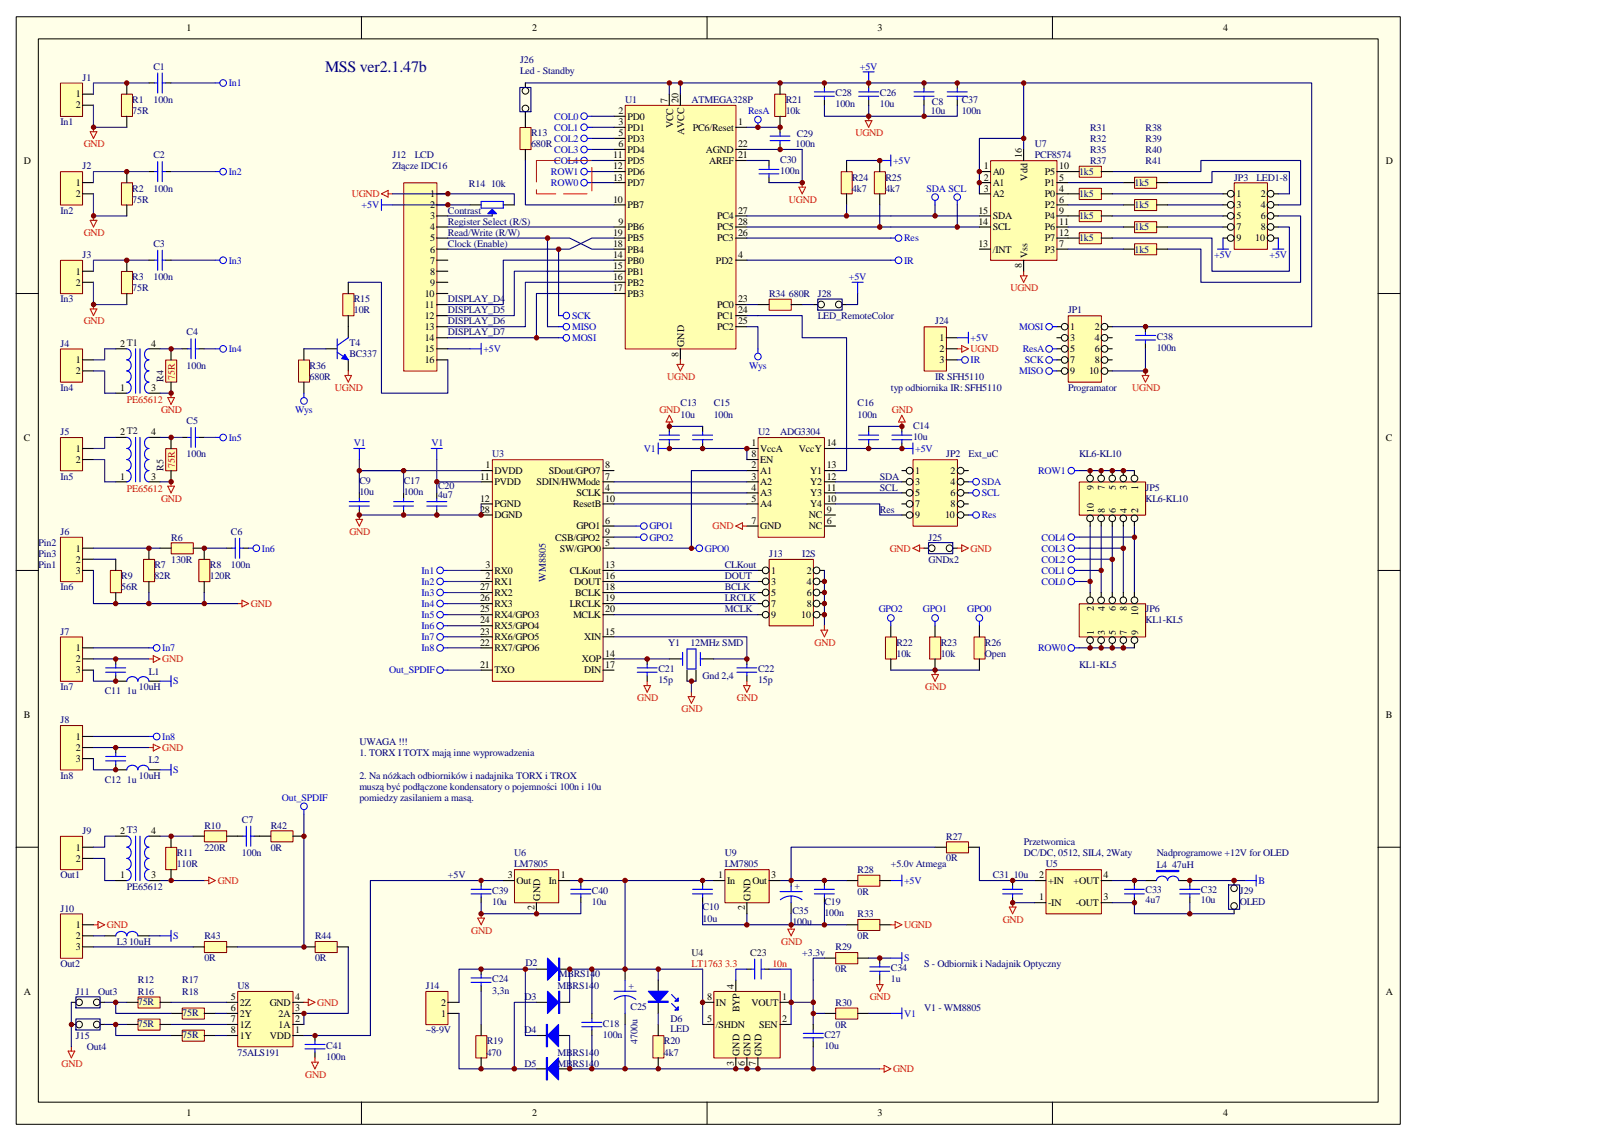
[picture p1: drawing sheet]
<svg xmlns="http://www.w3.org/2000/svg" width="420mm" height="297mm" viewBox="0 0 420 297" stroke-linecap="round" stroke-linejoin="round" font-family="sans-serif">
<defs><g id="words">
<text font-size="4.2" fill="#000080" x="84.6" y="18.6">MSS ver2.1.47b</text>
<g font-size="2.6">
<text x="48.6" y="8">1</text>
<text x="138.5" y="8">2</text>
<text x="228.5" y="8">3</text>
<text x="318.4" y="8">4</text>
<text x="19.8" y="25.4">1</text>
<text x="19.8" y="28.2">2</text>
<text x="161" y="29.7">2</text>
<text x="173.8" y="26.8" transform="rotate(-90 173.8 26.8)">7</text>
<text x="176.6" y="26.8" transform="rotate(-90 176.6 26.8)">20</text>
<text x="161" y="35.4">5</text>
<text x="161" y="32.6">3</text>
<text x="163.3" y="31.1">PD0</text>
<text x="163.3" y="34">PD1</text>
<text x="175.2" y="33.4" transform="rotate(-90 175.2 33.4)">VCC</text>
<text x="178.1" y="35.2" transform="rotate(-90 178.1 35.2)">AVCC</text>
<text x="180.3" y="34">PC6/Reset</text>
<text x="192.1" y="32.6">1</text>
<text x="159.6" y="41.2">11</text>
<text x="161" y="38.3">6</text>
<text x="163.3" y="36.9">PD3</text>
<text x="163.3" y="39.8">PD4</text>
<text x="183.8" y="39.8">AGND</text>
<text x="192.1" y="38.3">22</text>
<text x="192.1" y="41.2">21</text>
<text x="266" y="41.2" transform="rotate(-90 266 41.2)">16</text>
<text x="6.2" y="42.7">D</text>
<text x="159.6" y="44.1">12</text>
<text x="159.6" y="47">13</text>
<text x="163.3" y="42.7">PD5</text>
<text x="163.3" y="45.6">PD6</text>
<text x="184.6" y="42.7">AREF</text>
<text x="256.1" y="44.1">1</text>
<text x="256.1" y="47">2</text>
<text x="258.4" y="45.6">A0</text>
<text x="267.5" y="47" transform="rotate(-90 267.5 47)">Vdd</text>
<text x="272" y="45.6">P5</text>
<text x="275.7" y="47">5</text>
<text x="275.7" y="44.1">10</text>
<text x="360.8" y="42.7">D</text>
<text x="19.8" y="48.4">1</text>
<text x="19.8" y="51.3">2</text>
<text x="112" y="51.3">1</text>
<text x="159.6" y="52.7">10</text>
<text x="163.3" y="48.4">PD7</text>
<text x="256.1" y="49.9">3</text>
<text x="258.4" y="48.4">A1</text>
<text x="258.4" y="51.3">A2</text>
<text x="272" y="51.3">P0</text>
<text x="272" y="48.4">P1</text>
<text x="275.7" y="49.9">4</text>
<text x="275.7" y="52.7">6</text>
<text x="321.8" y="51.3">1</text>
<text x="328.2" y="51.3">2</text>
<text x="112" y="54.2">2</text>
<text x="112" y="57.1">3</text>
<text x="112" y="59.9">4</text>
<text x="161" y="58.5">9</text>
<text x="163.3" y="59.9">PB6</text>
<text x="163.3" y="54.2">PB7</text>
<text x="186.7" y="57.1">PC4</text>
<text x="186.7" y="59.9">PC5</text>
<text x="192.1" y="55.6">27</text>
<text x="192.1" y="58.5">28</text>
<text x="254.7" y="55.6">15</text>
<text x="254.7" y="58.5">14</text>
<text x="258.4" y="57.1">SDA</text>
<text x="258.4" y="59.9">SCL</text>
<text x="272" y="54.2">P2</text>
<text x="272" y="59.9">P6</text>
<text x="272" y="57.1">P4</text>
<text x="275.7" y="58.5">11</text>
<text x="275.7" y="55.6">9</text>
<text x="321.8" y="54.2">3</text>
<text x="321.8" y="57.1">5</text>
<text x="321.8" y="59.9">7</text>
<text x="328.2" y="54.2">4</text>
<text x="328.2" y="57.1">6</text>
<text x="328.2" y="59.9">8</text>
<text x="112" y="62.8">5</text>
<text x="112" y="65.7">6</text>
<text x="159.6" y="64.3">18</text>
<text x="159.6" y="61.4">19</text>
<text x="163.3" y="65.7">PB4</text>
<text x="163.3" y="62.8">PB5</text>
<text x="186.7" y="62.8">PC3</text>
<text x="192.1" y="61.4">26</text>
<text x="254.7" y="64.3">13</text>
<text x="258.4" y="65.7">/INT</text>
<text x="272" y="65.7">P3</text>
<text x="272" y="62.8">P7</text>
<text x="275.7" y="64.3">7</text>
<text x="275.7" y="61.4">12</text>
<text x="321.8" y="62.8">9</text>
<text x="326.8" y="62.8">10</text>
<text x="19.8" y="71.5">1</text>
<text x="112" y="68.6">7</text>
<text x="112" y="71.5">8</text>
<text x="159.6" y="67.2">14</text>
<text x="159.6" y="70.1">15</text>
<text x="163.3" y="68.6">PB0</text>
<text x="163.3" y="71.5">PB1</text>
<text x="186.4" y="68.6">PD2</text>
<text x="192.1" y="67.2">4</text>
<text x="266" y="69.8" transform="rotate(-90 266 69.8)">8</text>
<text x="267.5" y="67.2" transform="rotate(-90 267.5 67.2)">Vss</text>
<text x="19.8" y="74.4">2</text>
<text x="110.6" y="77.3">10</text>
<text x="112" y="74.4">9</text>
<text x="159.6" y="72.9">16</text>
<text x="159.6" y="75.8">17</text>
<text x="163.3" y="74.4">PB2</text>
<text x="163.3" y="77.3">PB3</text>
<text x="110.6" y="80.1">11</text>
<text x="110.6" y="83">12</text>
<text x="186.7" y="80.1">PC0</text>
<text x="186.7" y="83">PC1</text>
<text x="192.1" y="78.7">23</text>
<text x="192.1" y="81.6">24</text>
<text x="110.6" y="85.9">13</text>
<text x="110.6" y="88.8">14</text>
<text x="186.7" y="85.9">PC2</text>
<text x="192.1" y="84.5">25</text>
<text x="244.6" y="88.8">1</text>
<text x="278.6" y="85.9">1</text>
<text x="278.6" y="88.8">3</text>
<text x="285" y="85.9">2</text>
<text x="285" y="88.8">4</text>
<text x="19.8" y="94.6">1</text>
<text x="31.3" y="90.3">2T1</text>
<text x="39.4" y="90.3">4</text>
<text x="110.6" y="91.7">15</text>
<text x="110.6" y="94.6">16</text>
<text x="176.6" y="92.8" transform="rotate(-90 176.6 92.8)">8</text>
<text x="178.1" y="90.3" transform="rotate(-90 178.1 90.3)">GND</text>
<text x="244.6" y="91.7">2</text>
<text x="244.6" y="94.6">3</text>
<text x="278.6" y="91.7">5</text>
<text x="278.6" y="94.6">7</text>
<text x="285" y="91.7">6</text>
<text x="285" y="94.6">8</text>
<text x="19.8" y="97.5">2</text>
<text x="31.3" y="101.8">1</text>
<text x="39.4" y="101.8">3</text>
<text x="278.6" y="97.5">9</text>
<text x="283.5" y="97.5">10</text>
<text x="31.3" y="113.3">2T2</text>
<text x="39.4" y="113.3">4</text>
<text x="6.2" y="114.8">C</text>
<text x="19.8" y="117.6">1</text>
<text x="195.6" y="116.2">1</text>
<text x="195.6" y="119.1">8</text>
<text x="197.9" y="117.6">VccA</text>
<text x="208" y="117.6">VccY</text>
<text x="215.2" y="116.2">14</text>
<text x="360.8" y="114.8">C</text>
<text x="19.8" y="120.5">2</text>
<text x="31.3" y="124.8">1</text>
<text x="39.4" y="124.8">3</text>
<text x="125" y="124.8">11</text>
<text x="126.4" y="122">1</text>
<text x="128.7" y="123.4">DVDD</text>
<text x="142.9" y="123.4">SDout/GPO7</text>
<text x="157.6" y="122">8</text>
<text x="157.6" y="124.8">7</text>
<text x="195.6" y="122">2</text>
<text x="195.6" y="124.8">3</text>
<text x="197.9" y="123.4">A1</text>
<text x="197.9" y="120.5">EN</text>
<text x="210.9" y="123.4">Y1</text>
<text x="215.2" y="124.8">12</text>
<text x="215.2" y="122">13</text>
<text x="238.2" y="123.4">1</text>
<text x="247.5" y="123.4">2</text>
<text x="125" y="130.6">12</text>
<text x="128.7" y="126.3">PVDD</text>
<text x="139.7" y="126.3">SDIN/HWMode</text>
<text x="150.1" y="129.2">SCLK</text>
<text x="157.6" y="130.6">10</text>
<text x="157.6" y="127.7">4</text>
<text x="195.6" y="127.7">4</text>
<text x="195.6" y="130.6">5</text>
<text x="197.9" y="126.3">A2</text>
<text x="197.9" y="129.2">A3</text>
<text x="210.9" y="129.2">Y3</text>
<text x="210.9" y="126.3">Y2</text>
<text x="215.2" y="130.6">10</text>
<text x="215.2" y="127.7">11</text>
<text x="238.2" y="126.3">3</text>
<text x="238.2" y="129.2">5</text>
<text x="247.5" y="126.3">4</text>
<text x="247.5" y="129.2">6</text>
<text x="284.7" y="127.5" transform="rotate(-90 284.7 127.5)">9</text>
<text x="287.6" y="127.5" transform="rotate(-90 287.6 127.5)">7</text>
<text x="290.5" y="127.5" transform="rotate(-90 290.5 127.5)">5</text>
<text x="293.4" y="127.5" transform="rotate(-90 293.4 127.5)">3</text>
<text x="296.3" y="127.5" transform="rotate(-90 296.3 127.5)">1</text>
<text x="125" y="133.5">28</text>
<text x="128.7" y="132">PGND</text>
<text x="128.7" y="134.9">DGND</text>
<text x="149.2" y="132">ResetB</text>
<text x="150.1" y="137.8">GPO1</text>
<text x="157.6" y="136.4">6</text>
<text x="195.6" y="136.4">7</text>
<text x="197.9" y="132">A4</text>
<text x="197.9" y="137.8">GND</text>
<text x="210.6" y="137.8">NC</text>
<text x="210.6" y="134.9">NC</text>
<text x="210.9" y="132">Y4</text>
<text x="215.2" y="136.4">6</text>
<text x="215.2" y="133.5">9</text>
<text x="238.2" y="132">7</text>
<text x="238.2" y="134.9">9</text>
<text x="246" y="134.9">10</text>
<text x="247.5" y="132">8</text>
<text x="284.7" y="133.5" transform="rotate(-90 284.7 133.5)">10</text>
<text x="287.6" y="133.5" transform="rotate(-90 287.6 133.5)">8</text>
<text x="290.5" y="133.5" transform="rotate(-90 290.5 133.5)">6</text>
<text x="293.4" y="133.5" transform="rotate(-90 293.4 133.5)">4</text>
<text x="296.3" y="133.5" transform="rotate(-90 296.3 133.5)">2</text>
<text x="19.8" y="143.6">1</text>
<text x="144.6" y="140.7">CSB/GPO2</text>
<text x="145.7" y="143.6">SW/GPO0</text>
<text x="157.6" y="142.2">5</text>
<text x="157.6" y="139.3">9</text>
<text x="19.8" y="146.5">2</text>
<text x="19.8" y="149.4">3</text>
<text x="126.4" y="147.9">3</text>
<text x="128.7" y="149.4">RX0</text>
<text x="148.3" y="149.4">CLKout</text>
<text x="157.6" y="147.9">13</text>
<text x="200.8" y="149.4">1</text>
<text x="210" y="149.4">2</text>
<text x="125" y="153.7">27</text>
<text x="126.4" y="150.8">2</text>
<text x="128.7" y="152.2">RX1</text>
<text x="128.7" y="155.1">RX2</text>
<text x="149.5" y="152.2">DOUT</text>
<text x="149.8" y="155.1">BCLK</text>
<text x="157.6" y="153.7">18</text>
<text x="157.6" y="150.8">16</text>
<text x="200.8" y="152.2">3</text>
<text x="200.8" y="155.1">5</text>
<text x="210" y="152.2">4</text>
<text x="210" y="155.1">6</text>
<text x="125" y="159.4">25</text>
<text x="125" y="156.5">26</text>
<text x="128.7" y="160.9">RX4/GPO3</text>
<text x="128.7" y="158">RX3</text>
<text x="148.3" y="158">LRCLK</text>
<text x="149.2" y="160.9">MCLK</text>
<text x="157.6" y="159.4">20</text>
<text x="157.6" y="156.5">19</text>
<text x="200.8" y="158">7</text>
<text x="200.8" y="160.9">9</text>
<text x="208.6" y="160.9">10</text>
<text x="210" y="158">8</text>
<text x="284.7" y="159.2" transform="rotate(-90 284.7 159.2)">2</text>
<text x="287.6" y="159.2" transform="rotate(-90 287.6 159.2)">4</text>
<text x="290.5" y="159.2" transform="rotate(-90 290.5 159.2)">6</text>
<text x="293.4" y="159.2" transform="rotate(-90 293.4 159.2)">8</text>
<text x="296.3" y="160.3" transform="rotate(-90 296.3 160.3)">10</text>
<text x="125" y="165.2">23</text>
<text x="125" y="162.3">24</text>
<text x="128.7" y="166.7">RX6/GPO5</text>
<text x="128.7" y="163.8">RX5/GPO4</text>
<text x="152" y="166.7">XIN</text>
<text x="157.6" y="165.2">15</text>
<text x="284.7" y="165.2" transform="rotate(-90 284.7 165.2)">1</text>
<text x="287.6" y="165.2" transform="rotate(-90 287.6 165.2)">3</text>
<text x="290.5" y="165.2" transform="rotate(-90 290.5 165.2)">5</text>
<text x="293.4" y="165.2" transform="rotate(-90 293.4 165.2)">7</text>
<text x="296.3" y="165.2" transform="rotate(-90 296.3 165.2)">9</text>
<text x="19.8" y="169.5">1</text>
<text x="19.8" y="172.4">2</text>
<text x="125" y="173.9">21</text>
<text x="125" y="168.1">22</text>
<text x="128.7" y="169.5">RX7/GPO6</text>
<text x="151.5" y="172.4">XOP</text>
<text x="157.6" y="171">14</text>
<text x="157.6" y="173.9">17</text>
<text x="19.8" y="175.3">3</text>
<text x="128.7" y="175.3">TXO</text>
<text x="152" y="175.3">DIN</text>
<text x="6.2" y="186.8">B</text>
<text x="360.8" y="186.8">B</text>
<text x="19.8" y="192.6">1</text>
<text x="19.8" y="195.5">2</text>
<text x="19.8" y="198.4">3</text>
<text x="19.8" y="221.4">1</text>
<text x="31.3" y="217.1">2T3</text>
<text x="39.4" y="217.1">4</text>
<text x="19.8" y="224.3">2</text>
<text x="31.3" y="228.6">1</text>
<text x="39.4" y="228.6">3</text>
<text x="132.2" y="228.6">3</text>
<text x="134.5" y="230.1">Out</text>
<text x="142.9" y="230.1">In</text>
<text x="146" y="228.6">1</text>
<text x="186.9" y="228.6">1</text>
<text x="189.3" y="230.1">In</text>
<text x="195.9" y="230.1">Out</text>
<text x="200.8" y="228.6">3</text>
<text x="270.5" y="228.6">2</text>
<text x="272.9" y="230.1">+IN</text>
<text x="279.5" y="230.1">+OUT</text>
<text x="287.3" y="228.6">4</text>
<text x="139.2" y="237" transform="rotate(-90 139.2 237)">2</text>
<text x="140.6" y="234.4" transform="rotate(-90 140.6 234.4)">GND</text>
<text x="193.9" y="237" transform="rotate(-90 193.9 237)">2</text>
<text x="195.4" y="234.4" transform="rotate(-90 195.4 234.4)">GND</text>
<text x="270.5" y="234.4">1</text>
<text x="272.9" y="235.8">-IN</text>
<text x="280.1" y="235.8">-OUT</text>
<text x="287.3" y="234.4">3</text>
<text x="19.8" y="241.6">1</text>
<text x="19.8" y="244.5">2</text>
<text x="19.8" y="247.4">3</text>
<text x="191" y="257.5" transform="rotate(-90 191 257.5)">4</text>
<text x="6.2" y="258.9">A</text>
<text x="60.1" y="260.3">5</text>
<text x="60.1" y="263.3">6</text>
<text x="62.4" y="261.8">2Z</text>
<text x="70.2" y="261.8">GND</text>
<text x="76.8" y="260.3">4</text>
<text x="76.8" y="263.3">3</text>
<text x="114.9" y="261.8">2</text>
<text x="184.1" y="260.3">8</text>
<text x="186.4" y="261.8">IN</text>
<text x="192.5" y="263.6" transform="rotate(-90 192.5 263.6)">BYP</text>
<text x="195.6" y="261.8">VOUT</text>
<text x="203.7" y="260.3">1</text>
<text x="360.8" y="258.9">A</text>
<text x="60.1" y="266.1">7</text>
<text x="60.1" y="269">8</text>
<text x="62.4" y="264.7">2Y</text>
<text x="62.4" y="267.6">1Z</text>
<text x="72.5" y="264.7">2A</text>
<text x="72.5" y="267.6">1A</text>
<text x="76.8" y="269">1</text>
<text x="76.8" y="266.1">2</text>
<text x="114.9" y="264.7">1</text>
<text x="184.1" y="266.1">5</text>
<text x="186.4" y="267.6">/SHDN</text>
<text x="197.6" y="267.6">SEN</text>
<text x="203.7" y="266.1">2</text>
<text x="62.4" y="270.5">1Y</text>
<text x="70.2" y="270.5">VDD</text>
<text x="192.5" y="274.8" transform="rotate(-90 192.5 274.8)">GND</text>
<text x="195.4" y="274.8" transform="rotate(-90 195.4 274.8)">GND</text>
<text x="198.2" y="274.8" transform="rotate(-90 198.2 274.8)">GND</text>
<text x="191" y="277.4" transform="rotate(-90 191 277.4)">3</text>
<text x="193.9" y="277.4" transform="rotate(-90 193.9 277.4)">6</text>
<text x="196.8" y="277.4" transform="rotate(-90 196.8 277.4)">7</text>
<text x="48.6" y="290.7">1</text>
<text x="138.5" y="290.7">2</text>
<text x="228.5" y="290.7">3</text>
<text x="318.4" y="290.7">4</text>
</g>
<g font-size="2.6" fill="#000080">
<text x="135.4" y="16.4">J26</text>
<text x="21.5" y="21">J1</text>
<text x="40" y="18.2">C1</text>
<text x="135.4" y="19.3">Led - Standby</text>
<text x="34.4" y="26.8">R1</text>
<text x="34.4" y="29.7">75R</text>
<text x="40" y="26.8">100n</text>
<text x="162.7" y="26.8">U1</text>
<text x="180" y="26.8">ATMEGA328P</text>
<text x="204.5" y="26.8">R21</text>
<text x="204.5" y="29.7">10k</text>
<text x="217.5" y="25.1">C28</text>
<text x="217.5" y="27.9">100n</text>
<text x="229.1" y="25.1">C26</text>
<text x="229.1" y="27.9">10u</text>
<text x="242.3" y="29.7">10u</text>
<text x="242.6" y="27.4">C8</text>
<text x="250.3" y="26.8">C37</text>
<text x="250.3" y="29.7">100n</text>
<text x="15.7" y="32.6">In1</text>
<text x="138.2" y="35.4">R13</text>
<text x="207.4" y="35.7">C29</text>
<text x="283.8" y="34">R31</text>
<text x="298.2" y="34">R38</text>
<text x="40" y="41.2">C2</text>
<text x="102.2" y="41.2">J12</text>
<text x="108" y="41.2">LCD</text>
<text x="138.2" y="38.3">680R</text>
<text x="207.1" y="38.3">100n</text>
<text x="269.4" y="38.3">U7</text>
<text x="269.4" y="41.2">PCF8574</text>
<text x="283.8" y="36.9">R32</text>
<text x="283.8" y="39.8">R35</text>
<text x="298.2" y="36.9">R39</text>
<text x="298.2" y="39.8">R40</text>
<text x="21.5" y="44.1">J2</text>
<text x="102.2" y="44.1">Złącze IDC16</text>
<text x="203.1" y="42.4">C30</text>
<text x="203.1" y="45.3">100n</text>
<text x="221.8" y="47">R24</text>
<text x="230.5" y="47">R25</text>
<text x="280.9" y="45.6">1k5</text>
<text x="283.8" y="42.7">R37</text>
<text x="298.2" y="42.7">R41</text>
<text x="321.3" y="47">JP3</text>
<text x="327.1" y="47">LED1-8</text>
<text x="34.4" y="49.9">R2</text>
<text x="34.4" y="52.7">75R</text>
<text x="40" y="49.9">100n</text>
<text x="122.1" y="48.7">R14 10k</text>
<text x="221.8" y="49.9">4k7</text>
<text x="230.5" y="49.9">4k7</text>
<text x="280.9" y="51.3">1k5</text>
<text x="295.3" y="48.4">1k5</text>
<text x="15.7" y="55.6">In2</text>
<text x="116.6" y="55.6">Contrast</text>
<text x="116.6" y="58.5">Register Select (R/S)</text>
<text x="280.9" y="57.1">1k5</text>
<text x="295.3" y="54.2">1k5</text>
<text x="295.3" y="59.9">1k5</text>
<text x="40" y="64.3">C3</text>
<text x="116.6" y="61.4">Read/Write (R/W)</text>
<text x="116.6" y="64.3">Clock (Enable)</text>
<text x="280.9" y="62.8">1k5</text>
<text x="295.3" y="65.7">1k5</text>
<text x="21.5" y="67.2">J3</text>
<text x="34.4" y="72.9">R3</text>
<text x="34.4" y="75.8">75R</text>
<text x="40" y="72.9">100n</text>
<text x="200.2" y="77.3">R34 680R</text>
<text x="212.9" y="77.3">J28</text>
<text x="15.7" y="78.7">In3</text>
<text x="92.1" y="78.7">R15</text>
<text x="92.1" y="81.6">10R</text>
<text x="116.6" y="78.7">DISPLAY_D4</text>
<text x="116.6" y="81.6">DISPLAY_D5</text>
<text x="212.9" y="83">LED_RemoteColor</text>
<text x="278" y="81.6">JP1</text>
<text x="48.6" y="87.3">C4</text>
<text x="91" y="90">T4</text>
<text x="116.6" y="84.5">DISPLAY_D6</text>
<text x="116.6" y="87.3">DISPLAY_D7</text>
<text x="243.4" y="84.5">J24</text>
<text x="301.1" y="88.5">C38</text>
<text x="15.7" y="90.3">J4</text>
<text x="91" y="92.8">BC337</text>
<text x="301.1" y="91.4">100n</text>
<text x="15.7" y="101.8">In4</text>
<text x="48.6" y="96">100n</text>
<text x="80.6" y="96">R36</text>
<text x="80.6" y="98.9">680R</text>
<text x="231.9" y="101.8">typ odbiornika IR: SFH5110</text>
<text x="243.4" y="98.9">IR SFH5110</text>
<text x="278" y="101.8">Programator</text>
<text x="177.2" y="105.8">C13</text>
<text x="185.8" y="105.8">C15</text>
<text x="223.3" y="105.8">C16</text>
<text x="15.7" y="113.3">J5</text>
<text x="48.6" y="110.4">C5</text>
<text x="177.2" y="108.7">10u</text>
<text x="185.8" y="108.7">100n</text>
<text x="197.3" y="113.3">U2</text>
<text x="203.1" y="113.3">ADG3304</text>
<text x="223.3" y="108.7">100n</text>
<text x="237.7" y="111.6">C14</text>
<text x="48.6" y="119.1">100n</text>
<text x="128.1" y="119.1">U3</text>
<text x="237.7" y="114.5">10u</text>
<text x="246.3" y="119.1">JP2</text>
<text x="252.1" y="119.1">Ext_uC</text>
<text x="280.9" y="119.1">KL6-KL10</text>
<text x="15.7" y="124.8">In5</text>
<text x="93.5" y="126">C9</text>
<text x="105.1" y="126">C17</text>
<text x="229.1" y="124.8">SDA</text>
<text x="93.5" y="128.9">10u</text>
<text x="105.1" y="128.9">100n</text>
<text x="114" y="127.4">C20</text>
<text x="114" y="129.8">4u7</text>
<text x="229.1" y="127.7">SCL</text>
<text x="298.2" y="127.7">JP5</text>
<text x="298.2" y="130.6">KL6-KL10</text>
<text x="229.1" y="133.5">Res</text>
<text x="10" y="142.2">Pin2</text>
<text x="15.7" y="139.3">J6</text>
<text x="44.6" y="140.7">R6</text>
<text x="60.1" y="139.3">C6</text>
<text x="241.7" y="140.7">J25</text>
<text x="10" y="145">Pin3</text>
<text x="10" y="147.9">Pin1</text>
<text x="40.2" y="147.9">R7</text>
<text x="44.6" y="146.5">130R</text>
<text x="54.6" y="147.9">R8</text>
<text x="60.1" y="147.9">100n</text>
<text x="188.7" y="147.9">CLKout</text>
<text x="200.2" y="145">J13</text>
<text x="208.9" y="145">I2S</text>
<text x="241.7" y="146.5">GNDx2</text>
<text x="15.7" y="153.7">In6</text>
<text x="31.6" y="150.8">R9</text>
<text x="31.6" y="153.7">56R</text>
<text x="40.2" y="150.8">82R</text>
<text x="54.6" y="150.8">120R</text>
<text x="142.1" y="151.4" transform="rotate(-90 142.1 151.4)">WM8805</text>
<text x="188.7" y="150.8">DOUT</text>
<text x="188.7" y="153.7">BCLK</text>
<text x="188.7" y="156.5">LRCLK</text>
<text x="188.7" y="159.4">MCLK</text>
<text x="298.2" y="159.4">JP6</text>
<text x="15.7" y="165.2">J7</text>
<text x="298.2" y="162.3">KL1-KL5</text>
<text x="174" y="168.1">Y1</text>
<text x="179.7" y="168.1">12MHz SMD</text>
<text x="233.4" y="168.1">R22</text>
<text x="233.4" y="171">10k</text>
<text x="244.9" y="168.1">R23</text>
<text x="244.9" y="171">10k</text>
<text x="256.4" y="168.1">R26</text>
<text x="256.4" y="171">Open</text>
<text x="280.9" y="173.9">KL1-KL5</text>
<text x="15.7" y="179.6">In7</text>
<text x="36.2" y="179.6">10uH</text>
<text x="38.8" y="175.6">L1</text>
<text x="171.4" y="175">C21</text>
<text x="171.4" y="177.9">15p</text>
<text x="182.9" y="176.7">Gnd 2,4</text>
<text x="197.3" y="175">C22</text>
<text x="197.3" y="177.9">15p</text>
<text x="27.3" y="180.8">C11 1u</text>
<text x="15.7" y="188.3">J8</text>
<text x="93.5" y="194.1">UWAGA !!!</text>
<text x="93.5" y="196.9">1. TORX I TOTX mają inne wyprowadzenia</text>
<text x="15.7" y="202.7">In8</text>
<text x="27.3" y="203.8">C12 1u</text>
<text x="36.2" y="202.7">10uH</text>
<text x="38.8" y="198.7">L2</text>
<text x="93.5" y="202.7">2. Na nóŜkach odbiorników i nadajnika TORX i TROX</text>
<text x="93.5" y="205.6">muszą być podłączone kondensatory o pojemności 100n i 10u</text>
<text x="93.5" y="208.4">pomiedzy zasilaniem a masą.</text>
<text x="53.2" y="215.7">R10</text>
<text x="63" y="214.2">C7</text>
<text x="70.5" y="215.7">R42</text>
<text x="21.5" y="217.1">J9</text>
<text x="53.2" y="221.4">220R</text>
<text x="70.5" y="221.4">0R</text>
<text x="246.3" y="218.6">R27</text>
<text x="266.5" y="220">Przetwornica</text>
<text x="46" y="222.9">R11</text>
<text x="46" y="225.8">110R</text>
<text x="63" y="222.9">100n</text>
<text x="133.9" y="222.9">U6</text>
<text x="133.9" y="225.8">LM7805</text>
<text x="188.7" y="222.9">U9</text>
<text x="188.7" y="225.8">LM7805</text>
<text x="223.3" y="227.2">R28</text>
<text x="231.9" y="225.8">+5.0v Atmega</text>
<text x="246.3" y="224">0R</text>
<text x="266.5" y="222.9">DC/DC, 0512, SIL4, 2Waty</text>
<text x="272.3" y="225.8">U5</text>
<text x="301.1" y="222.9">Nadprogramowe +12V for OLED</text>
<text x="301.1" y="226.1">L4 47uH</text>
<text x="15.7" y="228.6">Out1</text>
<text x="33" y="231.8">PE65612</text>
<text x="116.6" y="228.6">+5V</text>
<text x="128.1" y="232.7">C39</text>
<text x="154.1" y="232.7">C40</text>
<text x="206.8" y="231.5">+</text>
<text x="223.3" y="233">0R</text>
<text x="258.4" y="228.6">C31 10u</text>
<text x="298.2" y="232.4">C33</text>
<text x="312.6" y="232.4">C32</text>
<text x="322.7" y="232.7">J29</text>
<text x="15.7" y="237.3">J10</text>
<text x="128.1" y="235.6">10u</text>
<text x="154.1" y="235.6">10u</text>
<text x="182.9" y="237">C10</text>
<text x="182.9" y="239.9">10u</text>
<text x="206.3" y="237.9">C35</text>
<text x="214.6" y="235.6">C19</text>
<text x="214.6" y="238.5">100n</text>
<text x="223.3" y="238.8">R33</text>
<text x="298.2" y="235">4u7</text>
<text x="312.6" y="235">10u</text>
<text x="322.7" y="235.6">OLED</text>
<text x="30.4" y="246">L310uH</text>
<text x="53.2" y="244.5">R43</text>
<text x="82" y="244.5">R44</text>
<text x="206.3" y="240.7">100u</text>
<text x="223.3" y="244.5">0R</text>
<text x="15.7" y="251.7">Out2</text>
<text x="53.2" y="250.3">0R</text>
<text x="82" y="250.3">0R</text>
<text x="136.8" y="251.4">D2</text>
<text x="208.9" y="248.8">+3.3v</text>
<text x="217.5" y="247.4">R29</text>
<text x="240.6" y="251.7">S - Odbiornik i Nadajnik Optyczny</text>
<text x="35.9" y="256">R12</text>
<text x="47.4" y="256">R17</text>
<text x="61.8" y="257.5">U8</text>
<text x="110.9" y="257.5">J14</text>
<text x="128.1" y="255.7">C24</text>
<text x="145.1" y="257.5">MBRS140</text>
<text x="145.4" y="254.3">MBRS140</text>
<text x="163.6" y="257.5">+</text>
<text x="217.5" y="253.2">0R</text>
<text x="231.9" y="252.9">C34</text>
<text x="231.9" y="255.7">1u</text>
<text x="19.8" y="258.9">J11</text>
<text x="25.5" y="258.9">Out3</text>
<text x="35.9" y="261.5">75R</text>
<text x="35.9" y="258.9">R16</text>
<text x="47.4" y="258.9">R18</text>
<text x="128.1" y="258.7">3,3n</text>
<text x="136.5" y="260.3">D3</text>
<text x="164.2" y="263">C25</text>
<text x="217.5" y="261.8">R30</text>
<text x="240.6" y="263.3">V1 - WM8805</text>
<text x="35.9" y="267.3">75R</text>
<text x="47.4" y="264.4">75R</text>
<text x="110.9" y="269">~8-9V</text>
<text x="136.5" y="269">D4</text>
<text x="157" y="267.3">C18</text>
<text x="174.6" y="266.1">D6</text>
<text x="174.6" y="268.7">LED</text>
<text x="217.5" y="267.6">0R</text>
<text x="19.8" y="270.5">J15</text>
<text x="22.6" y="273.3">Out4</text>
<text x="47.4" y="270.2">75R</text>
<text x="61.8" y="274.8">75ALS191</text>
<text x="84.9" y="273">C41</text>
<text x="84.9" y="275.9">100n</text>
<text x="126.7" y="271.9">R19</text>
<text x="126.7" y="274.8">470</text>
<text x="145.1" y="274.8">MBRS140</text>
<text x="157" y="270.2">100n</text>
<text x="166" y="271.9" transform="rotate(-90 166 271.9)">4700u</text>
<text x="172.8" y="271.9">R20</text>
<text x="172.8" y="274.8">4k7</text>
<text x="214.6" y="270.2">C27</text>
<text x="214.6" y="273">10u</text>
<text x="136.5" y="277.7">D5</text>
<text x="145.1" y="277.7">MBRS140</text>
</g>
<g font-size="2.6" fill="#00f">
<text x="59.6" y="22.5">In1</text>
<text x="223.8" y="18.2">+5V</text>
<text x="194.7" y="29.7">ResA</text>
<text x="144.3" y="31.1">COL0</text>
<text x="144.3" y="34">COL1</text>
<text x="144.3" y="36.9">COL2</text>
<text x="144.3" y="39.8">COL3</text>
<text x="59.6" y="45.6">In2</text>
<text x="143.4" y="45.6">ROW1</text>
<text x="144.3" y="42.7">COL4</text>
<text x="232.5" y="42.7">+5V</text>
<text x="143.4" y="48.4">ROW0</text>
<text x="241.2" y="49.9">SDA SCL</text>
<text x="94.1" y="54.2">+5V</text>
<text x="235.4" y="62.8">Res</text>
<text x="59.6" y="68.6">In3</text>
<text x="235.4" y="68.6">IR</text>
<text x="316.1" y="67.2">+5V</text>
<text x="330.5" y="67.2">+5V</text>
<text x="221" y="72.9">+5V</text>
<text x="148.9" y="83">SCK</text>
<text x="148.9" y="88.8">MOSI</text>
<text x="148.9" y="85.9">MISO</text>
<text x="252.7" y="88.8">+5V</text>
<text x="265.3" y="85.9">MOSI</text>
<text x="59.6" y="91.7">In4</text>
<text x="125.8" y="91.7">+5V</text>
<text x="252.7" y="94.6">IR</text>
<text x="266.2" y="91.7">ResA</text>
<text x="266.8" y="94.6">SCK</text>
<text x="195" y="96">Wys</text>
<text x="265.3" y="97.5">MISO</text>
<text x="76.8" y="107.5">Wys</text>
<text x="59.6" y="114.8">In5</text>
<text x="92.1" y="116.2">V1</text>
<text x="112.3" y="116.2">V1</text>
<text x="167.6" y="117.6">V1</text>
<text x="238.2" y="117.6">+5V</text>
<text x="270.2" y="123.4">ROW1</text>
<text x="255.6" y="126.3">SDA</text>
<text x="255.6" y="129.2">SCL</text>
<text x="169.1" y="137.8">GPO1</text>
<text x="255.6" y="134.9">Res</text>
<text x="68.2" y="143.6">In6</text>
<text x="169.1" y="140.7">GPO2</text>
<text x="183.5" y="143.6">GPO0</text>
<text x="271.1" y="143.6">COL3</text>
<text x="271.1" y="140.7">COL4</text>
<text x="109.7" y="149.4">In1</text>
<text x="271.1" y="149.4">COL1</text>
<text x="271.1" y="146.5">COL2</text>
<text x="109.7" y="155.1">In3</text>
<text x="109.7" y="152.2">In2</text>
<text x="271.1" y="152.2">COL0</text>
<text x="109.7" y="158">In4</text>
<text x="109.7" y="160.9">In5</text>
<text x="228.8" y="159.4">GPO2</text>
<text x="240.3" y="159.4">GPO1</text>
<text x="251.8" y="159.4">GPO0</text>
<text x="109.7" y="166.7">In7</text>
<text x="109.7" y="163.8">In6</text>
<text x="42.2" y="169.5">In7</text>
<text x="109.7" y="169.5">In8</text>
<text x="270.2" y="169.5">ROW0</text>
<text x="45.1" y="178.2">S</text>
<text x="101.3" y="175.3">Out_SPDIF</text>
<text x="42.2" y="192.6">In8</text>
<text x="45.1" y="201.3">S</text>
<text x="73.4" y="208.4">Out_SPDIF</text>
<text x="235.4" y="230.1">+5V</text>
<text x="327.6" y="230.1">B</text>
<text x="45.1" y="244.5">S</text>
<text x="235.4" y="250.3">S</text>
<text x="235.4" y="264.7">V1</text>
</g>
<g font-size="2.6" fill="#f00">
<text x="222.7" y="35.4">UGND</text>
<text x="21.8" y="38.3">GND</text>
<text x="91.6" y="51.3">UGND</text>
<text x="205.4" y="52.7">UGND</text>
<text x="21.8" y="61.4">GND</text>
<text x="263" y="75.8">UGND</text>
<text x="21.8" y="84.5">GND</text>
<text x="252.7" y="91.7">UGND</text>
<text x="45.5" y="98.9" transform="rotate(-90 45.5 98.9)">75R</text>
<text x="87.2" y="101.8">UGND</text>
<text x="173.7" y="98.9">UGND</text>
<text x="294.8" y="101.8">UGND</text>
<text x="33" y="104.9">PE65612</text>
<text x="41.9" y="107.5">GND</text>
<text x="171.7" y="107.5">GND</text>
<text x="232.2" y="107.5">GND</text>
<text x="45.5" y="122" transform="rotate(-90 45.5 122)">75R</text>
<text x="33" y="128">PE65612</text>
<text x="41.9" y="130.6">GND</text>
<text x="185.5" y="137.8">GND</text>
<text x="91" y="139.3">GND</text>
<text x="231.6" y="143.6">GND</text>
<text x="252.7" y="143.6">GND</text>
<text x="65.3" y="158">GND</text>
<text x="42.2" y="172.4">GND</text>
<text x="212" y="168.1">GND</text>
<text x="240.9" y="179.6">GND</text>
<text x="165.9" y="182.5">GND</text>
<text x="177.4" y="185.4">GND</text>
<text x="191.8" y="182.5">GND</text>
<text x="42.2" y="195.5">GND</text>
<text x="56.7" y="230.1">GND</text>
<text x="27.8" y="241.6">GND</text>
<text x="122.7" y="243.1">GND</text>
<text x="203.4" y="246">GND</text>
<text x="235.4" y="241.6">UGND</text>
<text x="261" y="240.2">GND</text>
<text x="180" y="251.7">LT1763 3.3</text>
<text x="201.1" y="251.7">10n</text>
<text x="82.6" y="261.8">GND</text>
<text x="226.4" y="260.3">GND</text>
<text x="16" y="277.7">GND</text>
<text x="79.4" y="280.5">GND</text>
<text x="232.5" y="279.1">GND</text>
</g>
<g font-size="2.6" fill="#000e44">
<text x="42.6" y="99.5" transform="rotate(-90 42.6 99.5)">R4</text>
<text x="42.6" y="122.6" transform="rotate(-90 42.6 122.6)">R5</text>
<text x="180" y="248.8">U4</text>
<text x="195.3" y="248.8">C23</text>
</g>
</g></defs>
<path d="M4.2 4.4h360.3v288.3h-360.3z" fill="#ffffe8"/>
<g fill="none" stroke="#000" stroke-width=".26">
<path d="M4.2 4.4h360.3v288.3h-360.3zM10 10.1h348.8v276.8h-348.8zM94.1 4.3v5.8M184.1 4.3v5.8M274 4.3v5.8M4.2 76.4h5.7M358.7 76.4h5.8M4.2 148.5h5.7M358.7 148.5h5.8M4.2 220.6h5.7M358.7 220.6h5.8M94.1 286.9v5.8"/>
<path d="M184.1 286.9v5.8M274 286.9v5.8"/>
</g>
<path d="M167.6 178.5h1.8l-.9 1.7zM168.5 177.3v1.2M193.5 178.5h1.8l-.9 1.7zM194.4 177.3v1.2" fill="none" stroke="#f00" stroke-width=".29"/>
<path d="M105.1 128.3v1.5M105.1 132.6v1.5M113.7 128.3v1.5M113.7 132.6v1.5M168.5 171.5v1.5M168.5 175.9v1.4M174.2 171.5h2.9M178.8 174.5v2.8M181.2 174.5v2.8M182.9 171.5h2.9M194.4 171.5v1.5M194.4 175.9v1.4" fill="none" stroke="#000" stroke-width=".29"/>
<g fill="none" stroke="#00f" stroke-width=".29">
<path d="M92.1 116.8h2.9M93.5 116.8v2.8M112.3 116.8h2.8M113.7 116.8v2.8M102.5 130.6h5.1M102.5 131.7h5.1M105.1 129.8v.8M105.1 131.7v.9M111.1 130.6h5.2M111.1 131.7h5.2M113.7 129.8v.8M113.7 131.7v.9"/>
<path d="M115.4 148.5h1.2M115.4 154.3h1.2M115.4 151.4h1.2M115.4 157.1h1.2M115.4 160h1.2M115.4 168.7h1.2M115.4 165.8h1.2M115.4 174.5h1.2M115.4 162.9h1.2M165.9 175h5.2M165.9 173.9h5.2M168.5 173v.9"/>
<path d="M168.5 175v.9M177.1 171.5h.6M177.7 169.8v3.5M178.8 169h2.4v5.2h-2.4zM182.3 169.8v3.5M182.3 171.5h.6M191.8 175h5.2M191.8 173.9h5.2M194.4 173v.9M194.4 175v.9M231.9 263.8h2.9M234.8 262.4v2.9"/>
</g>
<g fill="none" stroke="#00f" stroke-width=".26">
<circle cx="114.6" cy="151.4" r=".87"/>
<circle cx="114.6" cy="148.5" r=".87"/>
<circle cx="114.6" cy="154.2" r=".87"/>
<circle cx="114.6" cy="157.1" r=".87"/>
<circle cx="114.6" cy="174.4" r=".87"/>
<circle cx="114.6" cy="168.7" r=".87"/>
<circle cx="114.6" cy="162.9" r=".86"/>
<circle cx="114.6" cy="165.8" r=".86"/>
<circle cx="114.6" cy="160" r=".86"/>
</g>
<path d="M15.8 139.9h5.7v11.5h-5.7z" fill="#ffffb0"/>
<path d="M15.7 139.9h5.8v11.5h-5.8z" fill="none" stroke="#800000" stroke-width=".26"/>
<path d="M21.5 142.7h2.8M21.5 145.6h2.8M21.5 148.5h2.8" fill="none" stroke="#000" stroke-width=".29"/>
<path d="M43.2 93.8h2.8v5.7h-2.8z" fill="#ffffb0"/>
<path d="M43.1 93.7h2.9v5.8h-2.9z" fill="none" stroke="#800000" stroke-width=".26"/>
<path d="M30.1 90.8h2.9M38.8 90.8h2.8M44.5 90.8v2.9M44.5 99.5v2.9M30.1 102.4h2.9M38.8 102.4h2.8" fill="none" stroke="#000" stroke-width=".29"/>
<path d="M43.7 103.5h1.7l-.9 1.7zM44.5 102.4v1.1" fill="none" stroke="#f00" stroke-width=".29"/>
<path d="M33 90.8a1.48 1.48 0 0 1 1.2 1.4 1.48 1.48 0 0 1-1.2 1.5 1.48 1.48 0 0 1 1.2 1.4 1.48 1.48 0 0 1-1.2 1.5 1.5 1.5 0 0 1 1.2 1.4 1.5 1.5 0 0 1-1.2 1.5 1.48 1.48 0 0 1 1.2 1.4 1.48 1.48 0 0 1-1.2 1.5M35.3 90.8v11.6M36.4 90.8v11.6M38.8 90.8a1.48 1.48 0 0 0-1.2 1.4 1.48 1.48 0 0 0 1.2 1.5 1.48 1.48 0 0 0-1.2 1.4 1.48 1.48 0 0 0 1.2 1.5 1.5 1.5 0 0 0-1.2 1.4 1.5 1.5 0 0 0 1.2 1.5 1.48 1.48 0 0 0-1.2 1.4 1.48 1.48 0 0 0 1.2 1.5" fill="none" stroke="#00f" stroke-width=".29"/>
<path d="M15.8 90.9h5.7v8.6h-5.7z" fill="#ffffb0"/>
<path d="M15.7 90.8h5.8v8.7h-5.8z" fill="none" stroke="#800000" stroke-width=".26"/>
<path d="M21.5 93.7h2.8M21.5 96.6h2.8" fill="none" stroke="#000" stroke-width=".29"/>
<path d="M24.3 96.6h3v5.8M27.3 90.8v2.9h-3" fill="none" stroke="#30007a" stroke-width=".29"/>
<path d="M44.6 141.4h5.7v2.8h-5.7z" fill="#ffffb0"/>
<path d="M44.6 141.3h5.7v2.9h-5.7z" fill="none" stroke="#800000" stroke-width=".26"/>
<path d="M47.4 90.8h1.4M51.7 90.8h1.5M41.6 142.7h2.9M50.3 142.7h2.9M59 142.7h1.4M63.3 142.7h1.4" fill="none" stroke="#000" stroke-width=".29"/>
<path d="M61.8 157.1h1.2M63 156.3l1.7 .8-1.7 .9z" fill="none" stroke="#f00" stroke-width=".29"/>
<path d="M48.8 90.8h.9M49.7 88.2v5.2M50.9 90.8h.8M50.9 88.2v5.2M56 90.8h1.2M60.4 142.7h.8M61.2 140.1v5.2M62.4 142.7h.9M62.4 140.1v5.2M64.7 142.7h1.2" fill="none" stroke="#00f" stroke-width=".29"/>
<path d="M44.5 90.8h2.9M53.2 90.8h2.8" fill="none" stroke="#30007a" stroke-width=".29"/>
<g fill="none" stroke="#00f" stroke-width=".26">
<circle cx="58.1" cy="90.8" r=".87"/>
<circle cx="66.7" cy="142.7" r=".87"/>
</g>
<path d="M43.2 116.8h2.8v5.8h-2.8z" fill="#ffffb0"/>
<path d="M43.1 116.8h2.9v5.8h-2.9z" fill="none" stroke="#800000" stroke-width=".26"/>
<path d="M30.1 113.9h2.9M38.8 113.9h2.8M44.5 113.9v2.9M30.1 125.4h2.9M38.8 125.4h2.8M44.5 122.5v2.9" fill="none" stroke="#000" stroke-width=".29"/>
<path d="M43.7 126.6h1.7l-.9 1.7zM44.5 125.4v1.2" fill="none" stroke="#f00" stroke-width=".29"/>
<path d="M33 113.9a1.48 1.48 0 0 1 1.2 1.4 1.48 1.48 0 0 1-1.2 1.5 1.48 1.48 0 0 1 1.2 1.4 1.48 1.48 0 0 1-1.2 1.4 1.48 1.48 0 0 1 1.2 1.5 1.48 1.48 0 0 1-1.2 1.4 1.5 1.5 0 0 1 1.2 1.5 1.5 1.5 0 0 1-1.2 1.4M35.3 113.9v11.5M36.4 113.9v11.5M38.8 113.9a1.48 1.48 0 0 0-1.2 1.4 1.48 1.48 0 0 0 1.2 1.5 1.48 1.48 0 0 0-1.2 1.4 1.48 1.48 0 0 0 1.2 1.4 1.48 1.48 0 0 0-1.2 1.5 1.48 1.48 0 0 0 1.2 1.4 1.5 1.5 0 0 0-1.2 1.5 1.5 1.5 0 0 0 1.2 1.4" fill="none" stroke="#00f" stroke-width=".29"/>
<path d="M15.8 114h5.7v8.6h-5.7z" fill="#ffffb0"/>
<path d="M15.7 113.9h5.8v8.7h-5.8z" fill="none" stroke="#800000" stroke-width=".26"/>
<path d="M21.5 116.8h2.8M21.5 119.6h2.8M47.4 113.9h1.4M51.7 113.9h1.5" fill="none" stroke="#000" stroke-width=".29"/>
<path d="M24.3 119.6h3v5.8M27.3 113.9v2.9h-3M44.5 113.9h2.9M53.2 113.9h2.8" fill="none" stroke="#30007a" stroke-width=".29"/>
<path d="M48.8 113.9h.9M49.7 111.3v5.2M50.9 113.9h.8M50.9 111.3v5.2M56 113.9h1.2" fill="none" stroke="#00f" stroke-width=".29"/>
<circle cx="58.1" cy="113.9" r=".87" fill="none" stroke="#00f" stroke-width=".26"/>
<path d="M53.2 216.3h5.8v2.9h-5.8z" fill="#ffffb0"/>
<path d="M53.2 216.3h5.8v2.9h-5.8z" fill="none" stroke="#800000" stroke-width=".26"/>
<path d="M50.3 217.7h2.9M59 217.7h2.8" fill="none" stroke="#000" stroke-width=".29"/>
<path d="M15.8 67.8h5.7v8.7h-5.7z" fill="#ffffb0"/>
<path d="M15.7 67.8h5.8v8.7h-5.8z" fill="none" stroke="#800000" stroke-width=".26"/>
<path d="M21.5 70.6h2.8M21.5 73.5h2.8" fill="none" stroke="#000" stroke-width=".29"/>
<path d="M31.7 70.7h2.8v5.8h-2.8z" fill="#ffffb0"/>
<path d="M31.6 70.7h2.9v5.8h-2.9z" fill="none" stroke="#800000" stroke-width=".26"/>
<path d="M33 67.7v2.9M33 76.4v2.9M38.8 67.7h1.4M43.1 67.7h1.4" fill="none" stroke="#000" stroke-width=".29"/>
<path d="M40.2 67.7h.9M41.1 65.2v5.2M42.2 67.7h.9M42.2 65.2v5.2M56 67.7h1.2" fill="none" stroke="#00f" stroke-width=".29"/>
<path d="M24.3 73.5v5.8h8.7M38.8 67.7h-14.5v2.9M44.5 67.7h11.5" fill="none" stroke="#30007a" stroke-width=".29"/>
<path d="M24.3 79.3v1.1M23.5 80.4h1.7l-.9 1.8z" fill="none" stroke="#f00" stroke-width=".29"/>
<circle cx="58.1" cy="67.8" r=".87" fill="none" stroke="#00f" stroke-width=".26"/>
<path d="M15.8 217.8h5.7v8.6h-5.7z" fill="#ffffb0"/>
<path d="M15.7 217.7h5.8v8.7h-5.8z" fill="none" stroke="#800000" stroke-width=".26"/>
<path d="M21.5 220.6h2.8M21.5 223.5h2.8" fill="none" stroke="#000" stroke-width=".29"/>
<path d="M43.2 220.6h2.8v5.8h-2.8z" fill="#ffffb0"/>
<path d="M43.1 220.6h2.9v5.8h-2.9z" fill="none" stroke="#800000" stroke-width=".26"/>
<path d="M44.5 217.7v2.9M61.8 217.7h1.5M66.2 217.7h1.4M44.5 226.4v2.8" fill="none" stroke="#000" stroke-width=".29"/>
<path d="M252.1 125.4h1.1M252.1 128.3h1.1M252.1 134.1h1.1M255 161.8v1.1M63.3 217.7h.8M64.1 215.1v5.2M65.3 217.7h.9M65.3 215.1v5.2M79.1 210.8v1.1" fill="none" stroke="#00f" stroke-width=".29"/>
<path d="M179.1 181.4h1.8l-.9 1.7zM180 180.2v1.2M53.2 229.2h1.1M54.3 228.3l1.7 .9-1.7 .9z" fill="none" stroke="#f00" stroke-width=".29"/>
<g fill="none" stroke="#00f" stroke-width=".26">
<circle cx="254.1" cy="128.3" r=".87"/>
<circle cx="254.1" cy="125.4" r=".87"/>
<circle cx="254.1" cy="134.1" r=".86"/>
<circle cx="254.9" cy="160.9" r=".86"/>
<circle cx="79.1" cy="209.9" r=".87"/>
</g>
<g fill="none" stroke="#30007a" stroke-width=".29">
<path d="M116.6 148.5h8.7M116.6 151.4h8.7M116.6 154.3h8.7M116.6 157.1h8.7M116.6 160h8.7M116.6 162.9h8.7M116.6 165.8h8.7M116.6 168.7h8.7M116.6 174.5h8.7M159.8 165.8h34.6v5.7h-8.6M159.8 171.5h14.4M178.8 177.3h2.4"/>
<path d="M180 177.3v2.9M41.6 217.7h8.7"/>
</g>
<path d="M128.2 119.7h28.8v57.7h-28.8z" fill="#ffffb0"/>
<path d="M128.2 119.7h28.8v57.7h-28.8z" fill="none" stroke="#800000" stroke-width=".26"/>
<g fill="none" stroke="#000" stroke-width=".29">
<path d="M125.3 122.5h2.8M125.3 125.4h2.8M125.3 131.2h2.8M125.3 134.1h2.8M157 122.5h2.8M157 128.3h2.8M157 136.9h2.8M157 125.4h2.8M157 139.8h2.8M157 131.2h2.8M125.3 151.4h2.8M125.3 148.5h2.8"/>
<path d="M125.3 154.3h2.8M125.3 157.1h2.8M157 151.4h2.8M157 148.5h2.8M157 142.7h2.8M157 154.3h2.8M157 157.1h2.8M125.3 165.8h2.8M125.3 174.5h2.8M125.3 160h2.8M125.3 168.7h2.8M125.3 162.9h2.8"/>
<path d="M157 171.5h2.8M157 165.8h2.8M157 174.5h2.8M157 160h2.8"/>
</g>
<path d="M93.5 119.6v2.9h31.8M113.7 119.6v5.8h11.6M105.1 122.5v5.8M125.3 131.2v2.9h-31.8" fill="none" stroke="#30007a" stroke-width=".29"/>
<path d="M237.7 119.7h11.5v17.3h-11.5z" fill="#ffffb0"/>
<path d="M237.7 119.7h11.5v17.3h-11.5z" fill="none" stroke="#800000" stroke-width=".26"/>
<g fill="none" stroke="#000" stroke-width=".26">
<circle cx="236.8" cy="125.4" r=".86"/>
<circle cx="236.8" cy="128.3" r=".86"/>
<circle cx="236.8" cy="122.5" r=".86"/>
<circle cx="236.8" cy="131.2" r=".86"/>
<circle cx="236.8" cy="134.1" r=".85"/>
<circle cx="250.1" cy="125.4" r=".87"/>
<circle cx="250.1" cy="128.3" r=".87"/>
<circle cx="250.1" cy="122.5" r=".87"/>
<circle cx="250.1" cy="131.2" r=".87"/>
<circle cx="250.1" cy="134.1" r=".86"/>
</g>
<path d="M234.8 122.5h1.1M234.8 125.4h1.1M234.8 128.3h1.1M234.8 131.2h1.1M234.8 134.1h1.1M250.9 122.5h1.2M250.9 125.4h1.2M250.9 128.3h1.2M250.9 131.2h1.2M250.9 134.1h1.2M194.4 252.3h1.2M199 252.3h1.2" fill="none" stroke="#000" stroke-width=".29"/>
<path d="M200.2 252.3h2.9" fill="none" stroke="#0000a0" stroke-width=".29"/>
<path d="M195.6 252.3h.9M196.5 249.7v5.2M198.2 252.3h.8M198.2 249.7v5.2" fill="none" stroke="#00f" stroke-width=".29"/>
<path d="M229 278.3h1.2M230.2 277.4l1.7 .9-1.7 .8z" fill="none" stroke="#f00" stroke-width=".29"/>
<path d="M185.9 258.1h17.2v17.3h-17.2z" fill="#ffffb0"/>
<path d="M185.8 258.1h17.3v17.3h-17.3z" fill="none" stroke="#800000" stroke-width=".26"/>
<path d="M171.4 255.2v2.9M191.5 255.2v2.9M171.4 260.9v2.9M182.9 260.9h2.9M182.9 266.7h2.9M191.5 275.4v2.9M194.4 275.4v2.9M197.3 275.4v2.9M203.1 260.9h2.8M203.1 266.7h2.8" fill="none" stroke="#000" stroke-width=".29"/>
<path d="M194.4 252.3h-2.9v2.9M203.1 252.3h2.8v14.4" fill="none" stroke="#0000bf" stroke-width=".29"/>
<path d="M171.4 258.1v2.8M174.8 258.9l1.2 1.2M174.8 261.2l1.2 1.2" fill="none" stroke="#00f" stroke-width=".29"/>
<path d="M168.8 258.1h5.1l-2.5 2.8z" fill="#00f"/>
<path d="M168.8 258.1h5.1l-2.5 2.8zM168.8 260.6h5.1v.3h-5.1z" fill="none" stroke="#00f" stroke-width=".29"/>
<path d="M168.8 260.8h5.1" fill="none" stroke="#00f" stroke-width=".3"/>
<path d="M176.6 262.1v.9h-.9z" fill="#00f"/>
<path d="M176.6 262.1v.9h-.9z" fill="none" stroke="#00f" stroke-width=".29"/>
<path d="M175.7 260.6l.9-.8v.8z" fill="#00f"/>
<path d="M175.7 260.6l.9-.8v.8z" fill="none" stroke="#00f" stroke-width=".29"/>
<path d="M170 269.7h2.8v5.7h-2.8z" fill="#ffffb0"/>
<path d="M170 269.6h2.8v5.8h-2.8z" fill="none" stroke="#800000" stroke-width=".26"/>
<path d="M125.3 252.3v1.4M125.3 256.6v1.5M162.7 252.3v2.9M162.7 263.8v2.9M171.4 266.7v2.9M171.4 275.4v2.9" fill="none" stroke="#000" stroke-width=".29"/>
<path d="M122.6 255.7h5.2M122.6 254.6h5.2M125.3 253.7v.9M125.3 255.7v.9M159.8 258.1h5.8M162.7 259.2l1.5 .3 1.3 .7M162.7 259.2l-1.5 .3-1.3 .7M162.7 255.2v2.9M162.7 259.2v4.6" fill="none" stroke="#00f" stroke-width=".29"/>
<path d="M123.9 269.7h2.8v5.7h-2.8z" fill="#ffffb0"/>
<path d="M123.9 269.6h2.8v5.8h-2.8z" fill="none" stroke="#800000" stroke-width=".26"/>
<path d="M125.3 266.7v2.9M125.3 275.4v2.9M154.1 263.8v1.5M154.1 268.1v1.5" fill="none" stroke="#000" stroke-width=".29"/>
<path d="M151.5 267.3h5.2M151.5 266.1h5.2M154.1 265.3v.8M154.1 267.3v.8" fill="none" stroke="#00f" stroke-width=".29"/>
<path d="M217.6 262.5h5.7v2.8h-5.7z" fill="#ffffb0"/>
<path d="M217.5 262.4h5.8v2.9h-5.8z" fill="none" stroke="#800000" stroke-width=".26"/>
<path d="M139.6 252.3h2.9M145.4 252.3h2.9M214.6 263.8h2.9M223.3 263.8h2.8" fill="none" stroke="#000" stroke-width=".29"/>
<path d="M148.3 278.3h80.7" fill="none" stroke="#11037f" stroke-width=".29"/>
<path d="M142.5 252.3h2.9M145.4 249.4h.3v5.8h-.3z" fill="none" stroke="#00f" stroke-width=".29"/>
<path d="M145.6 249.4v5.8" fill="none" stroke="#00f" stroke-width=".3"/>
<path d="M142.5 249.4l2.9 2.9-2.9 2.9z" fill="#00f"/>
<path d="M142.5 249.4l2.9 2.9-2.9 2.9zM145.4 258.1h.3v5.7h-.3zM142.5 260.9h2.9" fill="none" stroke="#00f" stroke-width=".29"/>
<path d="M139.6 260.9h2.9M145.4 260.9h2.9" fill="none" stroke="#000" stroke-width=".29"/>
<path d="M145.6 258.1v5.7" fill="none" stroke="#00f" stroke-width=".3"/>
<path d="M142.5 258.1l2.9 2.8-2.9 2.9z" fill="#00f"/>
<path d="M142.5 258.1l2.9 2.8-2.9 2.9zM142.2 266.7h.3v5.8h-.3zM142.5 269.6h2.9" fill="none" stroke="#00f" stroke-width=".29"/>
<path d="M139.6 269.6h2.9M145.4 269.6h2.9" fill="none" stroke="#000" stroke-width=".29"/>
<path d="M142.4 266.7v5.8" fill="none" stroke="#00f" stroke-width=".3"/>
<path d="M142.5 269.6l2.9-2.9v5.8z" fill="#00f"/>
<path d="M142.2 275.4h.3v5.7h-.3zM142.5 269.6l2.9-2.9v5.8zM142.5 278.3h2.9" fill="none" stroke="#00f" stroke-width=".29"/>
<path d="M139.6 278.3h2.9M145.4 278.3h2.9" fill="none" stroke="#000" stroke-width=".29"/>
<path d="M142.4 275.4v5.7" fill="none" stroke="#00f" stroke-width=".3"/>
<path d="M142.5 278.3l2.9-2.9v5.7z" fill="#00f"/>
<path d="M142.5 278.3l2.9-2.9v5.7z" fill="none" stroke="#00f" stroke-width=".29"/>
<path d="M139.6 252.3h-2.8v17.3h2.8M148.3 252.3v8.6M139.6 260.9h-5.7v17.4h5.7M148.3 269.6v8.7" fill="none" stroke="#11037f" stroke-width=".29"/>
<path d="M110.9 258.1h5.7v8.6h-5.7z" fill="#ffffb0"/>
<path d="M110.9 258.1h5.7v8.6h-5.7z" fill="none" stroke="#800000" stroke-width=".26"/>
<path d="M116.6 263.8h2.9M116.6 260.9h2.9" fill="none" stroke="#000" stroke-width=".29"/>
<path d="M125.3 258.1v8.6M136.8 252.3h-17.3v8.6M148.3 252.3h34.6M154.1 252.3v11.5M119.5 263.8v14.5h14.4M154.1 269.6v8.7M162.7 266.7v11.6" fill="none" stroke="#11037f" stroke-width=".29"/>
<path d="M171.4 252.3v2.9M182.9 252.3v14.4M211.7 255.2v11.5M171.4 263.8v2.9M205.9 260.9h5.8M211.7 272.5v5.8" fill="none" stroke="#30007a" stroke-width=".29"/>
<path d="M217.6 248h5.7v2.9h-5.7z" fill="#ffffb0"/>
<path d="M217.5 248h5.8v2.9h-5.8z" fill="none" stroke="#800000" stroke-width=".26"/>
<path d="M214.6 249.4h2.9M223.3 249.4h2.8" fill="none" stroke="#000" stroke-width=".29"/>
<path d="M231.9 249.4h2.9M234.8 248v2.9" fill="none" stroke="#00f" stroke-width=".29"/>
<path d="M30.1 217.7h-2.8v2.9h-3M24.3 223.5h3v5.7h2.8M41.6 229.2h11.6" fill="none" stroke="#11037f" stroke-width=".29"/>
<path d="M92.7 135.2h1.7l-.9 1.7zM93.5 134.1v1.1M25.5 239.9l1.8 .8-1.8 .9zM24.3 240.7h1.2" fill="none" stroke="#f00" stroke-width=".29"/>
<path d="M15.8 238h5.7v11.5h-5.7z" fill="#ffffb0"/>
<path d="M15.7 237.9h5.8v11.6h-5.8z" fill="none" stroke="#800000" stroke-width=".26"/>
<path d="M93.5 128.3v1.5M93.5 132.6v1.5M21.5 240.7h2.8M21.5 243.6h2.8M21.5 246.5h2.8M27.3 243.6h2.8M35.9 243.6h2.9" fill="none" stroke="#000" stroke-width=".29"/>
<path d="M90.9 131.7h5.2M90.9 130.6h5.2M93.5 129.8v.8M93.5 131.7v.9M30.1 243.6a1.48 1.48 0 0 1 1.5-1.1 1.48 1.48 0 0 1 1.4 1.1 1.48 1.48 0 0 1 1.4-1.1 1.48 1.48 0 0 1 1.5 1.1M41.6 243.6h2.9M44.5 242.2v2.9" fill="none" stroke="#00f" stroke-width=".29"/>
<path d="M28.8 148.5h2.8v5.8h-2.8z" fill="#ffffb0"/>
<path d="M28.7 148.5h2.9v5.8h-2.9z" fill="none" stroke="#800000" stroke-width=".26"/>
<path d="M30.1 145.6v2.9M30.1 154.3v2.8" fill="none" stroke="#000" stroke-width=".29"/>
<path d="M37.4 145.7h2.8v5.7h-2.8z" fill="#ffffb0"/>
<path d="M37.4 145.6h2.8v5.8h-2.8z" fill="none" stroke="#800000" stroke-width=".26"/>
<path d="M38.8 142.7v2.9M38.8 151.4v2.9" fill="none" stroke="#000" stroke-width=".29"/>
<path d="M51.8 145.7h2.8v5.7h-2.8z" fill="#ffffb0"/>
<path d="M51.8 145.6h2.8v5.8h-2.8z" fill="none" stroke="#800000" stroke-width=".26"/>
<path d="M53.2 142.7v2.9M53.2 151.4v2.9" fill="none" stroke="#000" stroke-width=".29"/>
<path d="M24.3 148.5v8.6h37.5M24.3 142.7h17.3M24.3 145.6h5.8M38.8 154.3v2.8M53.2 142.7h5.8M53.2 154.3v2.8" fill="none" stroke="#000080" stroke-width=".29"/>
<path d="M240.6 85.1h5.8v11.5h-5.8z" fill="#ffffb0"/>
<path d="M240.6 85.1h5.8v11.5h-5.8z" fill="none" stroke="#800000" stroke-width=".26"/>
<path d="M246.3 87.9h2.9M246.3 90.8h2.9M246.3 93.7h2.9" fill="none" stroke="#000" stroke-width=".29"/>
<circle cx="251.2" cy="93.7" r=".87" fill="none" stroke="#00f" stroke-width=".26"/>
<path d="M224.7 18.7h2.9M226.1 18.7v2.9M249.2 93.7h1.1M249.2 87.9h2.9M252.1 86.5v2.9" fill="none" stroke="#00f" stroke-width=".29"/>
<path d="M249.2 90.8h1.1M250.3 90l1.8 .8-1.8 .9zM38.8 171.5h1.1M39.9 170.7l1.7 .8-1.7 .9z" fill="none" stroke="#f00" stroke-width=".29"/>
<path d="M15.8 165.9h5.7v11.5h-5.7z" fill="#ffffb0"/>
<path d="M15.7 165.8h5.8v11.6h-5.8z" fill="none" stroke="#800000" stroke-width=".26"/>
<path d="M21.5 168.7h2.8M21.5 171.5h2.8M21.5 174.5h2.8M30.1 175.9v1.4h2.9M30.1 171.5v1.5M38.8 177.3h2.8" fill="none" stroke="#000" stroke-width=".29"/>
<path d="M27.5 175h5.2M27.5 173.9h5.2M30.1 173v.9M30.1 175v.9M33 177.3a1.47 1.47 0 0 1 1.4-1.2 1.47 1.47 0 0 1 1.5 1.2 1.47 1.47 0 0 1 1.4-1.2 1.47 1.47 0 0 1 1.5 1.2M38.8 168.7h1.1M41.6 177.3h2.9M44.5 175.9v2.9" fill="none" stroke="#00f" stroke-width=".29"/>
<circle cx="40.8" cy="168.7" r=".87" fill="none" stroke="#00f" stroke-width=".26"/>
<path d="M24.3 174.5v2.8h5.8M24.3 171.5h14.5M24.3 168.7h14.5" fill="none" stroke="#000080" stroke-width=".29"/>
<path d="M38.8 194.6h1.1M39.9 193.8l1.7 .8-1.7 .9z" fill="none" stroke="#f00" stroke-width=".29"/>
<path d="M15.8 188.9h5.7v11.5h-5.7z" fill="#ffffb0"/>
<path d="M15.7 188.9h5.8v11.5h-5.8z" fill="none" stroke="#800000" stroke-width=".26"/>
<path d="M21.5 191.7h2.8M21.5 194.6h2.8M21.5 197.5h2.8M30.1 199v1.4h2.9M30.1 194.6v1.4M38.8 200.4h2.8M229 249.4v1.5M229 253.7v1.5" fill="none" stroke="#000" stroke-width=".29"/>
<path d="M27.5 198.1h5.2M27.5 196.9h5.2M30.1 196v.9M30.1 198.1v.9M38.8 191.7h1.1M44.5 199v2.8M33 200.4a1.47 1.47 0 0 1 1.4-1.2 1.47 1.47 0 0 1 1.5 1.2 1.47 1.47 0 0 1 1.4-1.2 1.47 1.47 0 0 1 1.5 1.2M41.6 200.4h2.9M226.4 252.9h5.2M226.4 251.7h5.2M229 250.9v.8M229 252.9v.8" fill="none" stroke="#00f" stroke-width=".29"/>
<circle cx="40.8" cy="191.7" r=".87" fill="none" stroke="#00f" stroke-width=".26"/>
<path d="M24.3 197.5v2.9h5.8M24.3 194.6h14.5M24.3 191.7h14.5" fill="none" stroke="#000080" stroke-width=".29"/>
<path d="M228.2 256.3h1.7l-.9 1.8zM229 255.2v1.1" fill="none" stroke="#f00" stroke-width=".29"/>
<path d="M162.8 27.5h28.8v63.3h-28.8z" fill="#ffffb0"/>
<path d="M162.8 27.4h28.8v63.4h-28.8z" fill="none" stroke="#800000" stroke-width=".26"/>
<g fill="none" stroke="#000" stroke-width=".29">
<path d="M159.8 36h2.9M159.8 38.9h2.9M159.8 33.1h2.9M159.8 30.3h2.9M174.2 24.5v2.9M177.1 24.5v2.9M191.5 38.9h2.9M191.5 33.1h2.9M203.1 33.1v1.5M203.1 37.5v1.4M214.6 21.6v1.4M214.6 26v1.4"/>
<path d="M159.8 59.1h2.9M159.8 53.3h2.9M159.8 41.8h2.9M159.8 44.7h2.9M159.8 47.5h2.9M191.5 59.1h2.9M191.5 41.8h2.9M191.5 56.2h2.9M200.2 41.8v1.4M200.2 46.1v1.4M159.8 67.7h2.9M159.8 70.6h2.9"/>
<path d="M159.8 73.5h2.9M159.8 76.4h2.9M159.8 64.9h2.9M159.8 62h2.9M191.5 67.7h2.9M191.5 79.3h2.9M191.5 62h2.9M177.1 90.8v2.9M191.5 82.2h2.9M191.5 85h2.9"/>
</g>
<path d="M225.2 31.4h1.8l-.9 1.7zM226.1 30.3v1.1M176.3 94.9h1.7l-.9 1.7zM177.1 93.7v1.2" fill="none" stroke="#f00" stroke-width=".29"/>
<path d="M200.5 36.6h5.1M200.5 35.4h5.1M203.1 34.6v.8M203.1 36.6v.9M212 25.1h5.2M212 23.9h5.2M214.6 23v.9M214.6 25.1v.9M197.6 45.3h5.2M197.6 44.1h5.2M200.2 43.2v.9M200.2 45.3v.8" fill="none" stroke="#00f" stroke-width=".29"/>
<path d="M177.1 21.6h49M194.4 41.8h5.8" fill="none" stroke="#000080" stroke-width=".29"/>
<path d="M201.7 24.6h2.8v5.7h-2.8z" fill="#ffffb0"/>
<path d="M201.7 24.5h2.8v5.8h-2.8z" fill="none" stroke="#800000" stroke-width=".26"/>
<path d="M203.1 21.6v2.9M203.1 30.3v2.8" fill="none" stroke="#000" stroke-width=".29"/>
<path d="M194.4 33.1h8.7" fill="none" stroke="#000080" stroke-width=".29"/>
<path d="M208 48.7h1.7l-.9 1.8zM208.8 47.5v1.2" fill="none" stroke="#f00" stroke-width=".29"/>
<circle cx="233.9" cy="67.8" r=".87" fill="none" stroke="#00f" stroke-width=".26"/>
<path d="M231.9 67.7h1.1" fill="none" stroke="#00f" stroke-width=".29"/>
<path d="M227.7 44.7h2.8v5.8h-2.8z" fill="#ffffb0"/>
<path d="M227.6 44.7h2.9v5.8h-2.9z" fill="none" stroke="#800000" stroke-width=".26"/>
<path d="M229 41.8v2.9M229 50.5v2.8" fill="none" stroke="#000" stroke-width=".29"/>
<path d="M219 44.7h2.9v5.8h-2.9z" fill="#ffffb0"/>
<path d="M219 44.7h2.9v5.8h-2.9z" fill="none" stroke="#800000" stroke-width=".26"/>
<path d="M220.4 41.8v2.9M220.4 50.5v2.8" fill="none" stroke="#000" stroke-width=".29"/>
<path d="M194.4 38.9h8.7M220.4 41.8h8.6" fill="none" stroke="#000080" stroke-width=".29"/>
<path d="M122.4 90.8h2.9M125.3 89.4v2.8" fill="none" stroke="#00f" stroke-width=".29"/>
<path d="M200.3 145.7h11.4v17.2h-11.4z" fill="#ffffb0"/>
<path d="M200.2 145.6h11.5v17.3h-11.5z" fill="none" stroke="#800000" stroke-width=".26"/>
<g fill="none" stroke="#000" stroke-width=".26">
<circle cx="199.3" cy="154.2" r=".87"/>
<circle cx="199.3" cy="151.4" r=".87"/>
<circle cx="199.3" cy="148.5" r=".87"/>
<circle cx="199.3" cy="157.1" r=".87"/>
<circle cx="212.6" cy="151.4" r=".86"/>
<circle cx="212.6" cy="148.5" r=".86"/>
<circle cx="212.6" cy="154.2" r=".86"/>
<circle cx="212.6" cy="157.1" r=".86"/>
<circle cx="199.3" cy="160" r=".86"/>
<circle cx="212.6" cy="160" r=".85"/>
</g>
<path d="M197.3 148.5h1.1M197.3 151.4h1.1M197.3 154.3h1.1M197.3 157.1h1.1M213.4 148.5h1.2M213.4 151.4h1.2M213.4 154.3h1.2M213.4 157.1h1.2M197.3 160h1.1M213.4 160h1.2" fill="none" stroke="#000" stroke-width=".29"/>
<path d="M159.8 148.5h37.5M214.6 148.5v14.4M159.8 160h37.5" fill="none" stroke="#000080" stroke-width=".29"/>
<path d="M213.7 164h1.8l-.9 1.8zM214.6 162.9v1.1" fill="none" stroke="#f00" stroke-width=".29"/>
<path d="M105.1 47.6h8.6v49h-8.6z" fill="#ffffb0"/>
<path d="M105.1 47.6h8.6v49h-8.6z" fill="none" stroke="#800000" stroke-width=".26"/>
<g fill="none" stroke="#000" stroke-width=".29">
<path d="M113.7 50.5h2.9M113.7 53.3h2.9M113.7 56.2h2.9M113.7 59.1h2.9M113.7 62h2.9M113.7 64.9h2.9M113.7 67.7h2.9M113.7 70.6h2.9M113.7 73.5h2.9M113.7 76.4h2.9M113.7 79.3h2.9M113.7 82.2h2.9"/>
<path d="M113.7 85h2.9M113.7 87.9h2.9M113.7 90.8h2.9M113.7 93.7h2.9"/>
</g>
<path d="M116.6 90.8h5.8" fill="none" stroke="#000080" stroke-width=".29"/>
<path d="M89.3 76.5h2.8v5.7h-2.8z" fill="#ffffb0"/>
<path d="M89.2 76.5h2.9v5.7h-2.9z" fill="none" stroke="#800000" stroke-width=".26"/>
<path d="M122.4 53.3h2.9M128.1 54.8v1.4M131 53.3h2.9M90.7 73.5v2.9M90.7 82.2v2.8" fill="none" stroke="#000" stroke-width=".29"/>
<path d="M99.3 50.5l1.7-.9v1.7zM101 50.5h1.2" fill="none" stroke="#f00" stroke-width=".29"/>
<path d="M99.3 51.9v2.9M99.3 53.3h2.9M125.3 52.5h5.7v1.7h-5.7z" fill="none" stroke="#00f" stroke-width=".29"/>
<path d="M127 55.6l1.1-1.1 1.2 1.1z" fill="#00f"/>
<g fill="none" stroke="#00f" stroke-width=".29">
<path d="M127 55.6l1.1-1.1 1.2 1.1zM33 217.7a1.48 1.48 0 0 1 1.2 1.4 1.48 1.48 0 0 1-1.2 1.5 1.5 1.5 0 0 1 1.2 1.4 1.5 1.5 0 0 1-1.2 1.5 1.48 1.48 0 0 1 1.2 1.4 1.48 1.48 0 0 1-1.2 1.5 1.48 1.48 0 0 1 1.2 1.4 1.48 1.48 0 0 1-1.2 1.4M35.3 217.7v11.5M36.4 217.7v11.5M38.8 217.7a1.48 1.48 0 0 0-1.2 1.4 1.48 1.48 0 0 0 1.2 1.5 1.5 1.5 0 0 0-1.2 1.4 1.5 1.5 0 0 0 1.2 1.5 1.48 1.48 0 0 0-1.2 1.4 1.48 1.48 0 0 0 1.2 1.5 1.48 1.48 0 0 0-1.2 1.4 1.48 1.48 0 0 0 1.2 1.4M180.3 231.5h5.2M180.3 232.7h5.2M182.9 230.7v.8M182.9 232.7v.9M212 231.5h5.2M212 232.7h5.2M214.6 230.7v.8"/>
<path d="M214.6 232.7v.9M231.9 229.2h2.9M234.8 227.8v2.9"/>
</g>
<g fill="none" stroke="#000" stroke-width=".26">
<circle cx="242.5" cy="142.7" r=".86"/>
<circle cx="247.2" cy="142.7" r=".86"/>
</g>
<path d="M240.5 142.7h1.2M248 142.7h1.2M30.1 217.7h2.9M38.8 217.7h2.8M30.1 229.2h2.9M38.8 229.2h2.8M182.9 229.2v1.5M182.9 233.6v1.4M214.6 229.2v1.5M214.6 233.6v1.4" fill="none" stroke="#000" stroke-width=".29"/>
<g fill="none" stroke="#000080" stroke-width=".29">
<path d="M27.3 90.8h2.8M41.6 90.8h2.9M27.3 102.4h2.8M27.3 113.9h2.8M41.6 102.4h2.9M41.6 113.9h2.9M27.3 125.4h2.8M41.6 125.4h2.9M105.1 122.5h-11.6v5.8M113.7 125.4v2.9M159.8 157.1h37.5M159.8 151.4h37.5"/>
<path d="M241.7 141.3h6.3v2.8h-6.3z"/>
</g>
<path d="M191.5 136.9l1.8-.8v1.7zM193.3 136.9h1.1M237.6 142.7l1.8-.8v1.7zM239.4 142.7h1.1M249.2 142.7h1.1M250.3 141.9l1.8 .8-1.8 .9z" fill="none" stroke="#f00" stroke-width=".29"/>
<path d="M223.3 227.9h5.8v2.8h-5.8z" fill="#ffffb0"/>
<path d="M223.3 227.8h5.8v2.9h-5.8z" fill="none" stroke="#800000" stroke-width=".26"/>
<path d="M205.9 229.2v1.5M205.9 235v2.9M220.4 229.2h2.9M229 229.2h2.9" fill="none" stroke="#000" stroke-width=".29"/>
<path d="M203.1 232.1h5.7M205.9 233.3l1.5 .2 1.4 .7M205.9 233.3l-1.4 .2-1.4 .7M205.9 230.7v1.4M205.9 233.3v1.7M324.1 229.2h2.9M327 227.8v2.9" fill="none" stroke="#00f" stroke-width=".29"/>
<path d="M116.6 59.1h43.2M159.8 67.7h-28.8v11.6h-14.4M159.8 70.6h-25.9v11.6h-17.3M159.8 73.5h-23v11.5h-20.2M159.8 76.4h-20.2v11.5h-23M159.8 139.8h5.8M159.8 136.9h5.8" fill="none" stroke="#11037f" stroke-width=".29"/>
<path d="M230.5 165.9h2.9v5.7h-2.9z" fill="#ffffb0"/>
<path d="M230.5 165.8h2.9v5.8h-2.9z" fill="none" stroke="#800000" stroke-width=".26"/>
<path d="M231.9 162.9v2.9M231.9 171.5v3" fill="none" stroke="#000" stroke-width=".29"/>
<path d="M242.1 165.9h2.8v5.7h-2.8z" fill="#ffffb0"/>
<path d="M242 165.8h2.9v5.8h-2.9z" fill="none" stroke="#800000" stroke-width=".26"/>
<path d="M243.4 162.9v2.9M243.4 171.5v3" fill="none" stroke="#000" stroke-width=".29"/>
<path d="M242.6 175.6h1.7l-.9 1.7zM243.4 174.5v1.1" fill="none" stroke="#f00" stroke-width=".29"/>
<g fill="none" stroke="#00f" stroke-width=".26">
<circle cx="278.9" cy="122.5" r=".86"/>
<circle cx="278.9" cy="139.8" r=".85"/>
<circle cx="278.9" cy="148.5" r=".86"/>
<circle cx="278.9" cy="151.4" r=".86"/>
<circle cx="278.9" cy="145.6" r=".86"/>
<circle cx="278.9" cy="142.7" r=".86"/>
</g>
<path d="M279.7 139.8h1.2M279.7 122.5h1.2M279.7 151.4h1.2M279.7 148.5h1.2M279.7 145.6h1.2M279.7 142.7h1.2" fill="none" stroke="#00f" stroke-width=".29"/>
<path d="M197.4 114h17.2v25.9h-17.2z" fill="#ffffb0"/>
<path d="M197.3 113.9h17.3v26h-17.3z" fill="none" stroke="#800000" stroke-width=".26"/>
<g fill="none" stroke="#000" stroke-width=".29">
<path d="M174.2 111v1.4M174.2 115.3v1.5M182.9 111v1.4M182.9 115.3v1.5M194.4 116.8h2.9M194.4 119.6h2.9M214.6 116.8h2.9M226.1 111v1.4M226.1 115.3v1.5M234.8 111v1.4M234.8 115.3v1.5M194.4 122.5h2.9"/>
<path d="M194.4 125.4h2.9M194.4 128.3h2.9M194.4 131.2h2.9M194.4 136.9h2.9M214.6 122.5h2.9M214.6 125.4h2.9M214.6 128.3h2.9M214.6 131.2h2.9M214.6 136.9h2.9M214.6 134.1h2.9"/>
</g>
<g fill="none" stroke="#00f" stroke-width=".26">
<circle cx="152" cy="30.2" r=".86"/>
<circle cx="152" cy="33.1" r=".86"/>
<circle cx="152" cy="38.9" r=".85"/>
<circle cx="152.1" cy="36" r=".85"/>
<circle cx="152" cy="47.6" r=".86"/>
<circle cx="152" cy="41.8" r=".85"/>
<circle cx="233.9" cy="62" r=".86"/>
<circle cx="167.6" cy="139.8" r=".86"/>
<circle cx="167.6" cy="137" r=".86"/>
</g>
<g fill="none" stroke="#00f" stroke-width=".29">
<path d="M152.9 30.3h1.2M152.9 33.1h1.2M152.9 36h1.2M152.9 38.9h1.2M152.9 41.8h1.2M152.9 47.5h1.2M231.9 62h1.1M171.4 115.3v2.9M171.4 116.8h2.8M171.7 114.5h5.2M171.7 113.3h5.2M174.2 112.4v.9"/>
<path d="M174.2 114.5v.8M180.3 114.5h5.2M180.3 113.3h5.2M182.9 112.4v.9M182.9 114.5v.8M223.6 114.5h5.1M223.6 113.3h5.1M226.1 112.4v.9M226.1 114.5v.8M232.2 114.5h5.2M232.2 113.3h5.2M234.8 112.4v.9"/>
<path d="M234.8 114.5v.8M234.8 116.8h2.8M237.6 115.3v2.9M165.6 136.9h1.1M165.6 139.8h1.1"/>
</g>
<g fill="none" stroke="#000080" stroke-width=".29">
<path d="M154.1 30.3h5.7M154.1 33.1h5.7M154.1 36h5.7M154.1 38.9h5.7M174.2 24.5v-2.9h2.9v2.9M203.1 38.9h5.7M214.6 27.4v2.9h11.5M154.1 41.8h5.7M154.1 44.7h5.7M194.4 67.7h37.5M174.2 116.8h20.2v2.8M174.2 111h8.7"/>
<path d="M217.5 116.8h17.3M226.1 111h8.7M159.8 125.4h34.6M159.8 128.3h34.6M159.8 131.2h34.6M217.5 125.4h17.3M217.5 128.3h17.3M159.8 154.3h37.5"/>
</g>
<path d="M174.2 108.1l.9 1.8h-1.7zM174.2 109.9v1.1M234.8 108.1l.9 1.8h-1.8zM234.8 109.9v1.1" fill="none" stroke="#f00" stroke-width=".29"/>
<path d="M135.4 33.2h2.8v5.7h-2.8z" fill="#ffffb0"/>
<path d="M135.4 33.2h2.8v5.7h-2.8z" fill="none" stroke="#800000" stroke-width=".26"/>
<path d="M136.8 30.3v2.8M136.8 38.9v2.9" fill="none" stroke="#000" stroke-width=".29"/>
<g fill="none" stroke="#00f" stroke-width=".26">
<circle cx="243.4" cy="51.3" r=".86"/>
<circle cx="249.2" cy="51.3" r=".86"/>
<circle cx="231.9" cy="160.9" r=".87"/>
<circle cx="243.4" cy="160.9" r=".87"/>
</g>
<path d="M243.4 52.2v1.1M249.2 52.2v1.1M231.9 161.8v1.1M243.4 161.8v1.1" fill="none" stroke="#00f" stroke-width=".29"/>
<path d="M194.4 56.2h37.5M194.4 59.1h37.5M231.9 174.5h23.1" fill="none" stroke="#000080" stroke-width=".29"/>
<path d="M253.6 165.9h2.8v5.7h-2.8z" fill="#ffffb0"/>
<path d="M253.6 165.8h2.8v5.8h-2.8z" fill="none" stroke="#800000" stroke-width=".26"/>
<path d="M255 162.9v2.9M255 171.5v3" fill="none" stroke="#000" stroke-width=".29"/>
<path d="M136.8 21.6h37.4M208.8 38.9v8.6h-8.6M136.8 41.8v11.5h23M220.4 53.3v2.9M229 53.3v5.8M194.4 62h37.5M217.5 131.2h11.5v2.9h5.8M214.6 249.4h-2.9v5.8M226.1 249.4h5.8M211.7 263.8h2.9M226.1 263.8h5.8" fill="none" stroke="#000080" stroke-width=".29"/>
<path d="M280.9 139.8h14.4M280.9 122.5h14.4M283.8 136.9v17.4M286.7 136.9v17.4M289.5 136.9v17.4M292.4 136.9v17.4M280.9 151.4h2.9M280.9 148.5h5.8M280.9 145.6h8.6M283.8 168.7h11.5" fill="none" stroke="#11037f" stroke-width=".29"/>
<path d="M15.8 44.7h5.7v8.7h-5.7z" fill="#ffffb0"/>
<path d="M15.7 44.7h5.8v8.7h-5.8z" fill="none" stroke="#800000" stroke-width=".26"/>
<path d="M21.5 47.5h2.8M21.5 50.5h2.8" fill="none" stroke="#000" stroke-width=".29"/>
<path d="M31.7 47.6h2.8v5.8h-2.8z" fill="#ffffb0"/>
<path d="M31.6 47.6h2.9v5.8h-2.9z" fill="none" stroke="#800000" stroke-width=".26"/>
<path d="M33 44.7v2.8M33 53.3v2.9M38.8 44.7h1.4M43.1 44.7h1.4" fill="none" stroke="#000" stroke-width=".29"/>
<path d="M40.2 44.7h.9M41.1 42.1v5.2M42.2 44.7h.9M42.2 42.1v5.2M56 44.7h1.2" fill="none" stroke="#00f" stroke-width=".29"/>
<path d="M24.3 50.5v5.7h8.7M38.8 44.7h-14.5v2.8M44.5 44.7h11.5" fill="none" stroke="#30007a" stroke-width=".29"/>
<path d="M23.5 57.4h1.7l-.9 1.7zM24.3 56.2v1.2" fill="none" stroke="#f00" stroke-width=".29"/>
<circle cx="58.1" cy="44.7" r=".87" fill="none" stroke="#00f" stroke-width=".26"/>
<path d="M15.8 21.7h5.7v8.6h-5.7z" fill="#ffffb0"/>
<path d="M15.7 21.6h5.8v8.7h-5.8z" fill="none" stroke="#800000" stroke-width=".26"/>
<path d="M21.5 24.5h2.8M21.5 27.4h2.8" fill="none" stroke="#000" stroke-width=".29"/>
<path d="M31.7 24.6h2.8v5.7h-2.8z" fill="#ffffb0"/>
<path d="M31.6 24.5h2.9v5.8h-2.9z" fill="none" stroke="#800000" stroke-width=".26"/>
<path d="M33 21.6v2.9M33 30.3v2.8M38.8 21.6h1.4M43.1 21.6h1.4M321.3 229.2v1.2M321.3 236.7v1.2" fill="none" stroke="#000" stroke-width=".29"/>
<path d="M41.1 19v5.2M42.2 19v5.2M40.2 21.6h.9M42.2 21.6h.9M56 21.6h1.2" fill="none" stroke="#00f" stroke-width=".29"/>
<path d="M24.3 27.4v5.7h8.7M38.8 21.6h-14.5v2.9M44.5 21.6h11.5" fill="none" stroke="#30007a" stroke-width=".29"/>
<path d="M23.5 34.3h1.7l-.9 1.7zM24.3 33.1v1.2" fill="none" stroke="#f00" stroke-width=".29"/>
<circle cx="58.1" cy="21.6" r=".87" fill="none" stroke="#00f" stroke-width=".26"/>
<g fill="none" stroke="#000" stroke-width=".26">
<circle cx="321.2" cy="231.2" r=".86"/>
<circle cx="321.2" cy="235.9" r=".86"/>
</g>
<path d="M319.8 230.4h2.9v6.3h-2.9z" fill="none" stroke="#000080" stroke-width=".29"/>
<path d="M272.3 226.4h14.4v11.5h-14.4z" fill="#ffffb0"/>
<path d="M272.3 226.4h14.4v11.5h-14.4z" fill="none" stroke="#800000" stroke-width=".26"/>
<path d="M263.6 229.2v1.5M263.6 233.6v1.4M269.4 229.2h2.8M269.4 235h2.8M286.7 229.2h2.8M286.7 235h2.8M295.3 229.2v1.5M295.3 233.6v1.4M298.2 229.2h2.9M306.9 229.2h2.8v1.5M309.7 233.6v1.4" fill="none" stroke="#000" stroke-width=".29"/>
<path d="M262.8 236.1h1.7l-.9 1.8zM263.6 235v1.1" fill="none" stroke="#f00" stroke-width=".29"/>
<g fill="none" stroke="#00f" stroke-width=".29">
<path d="M261 232.7h5.2M261 231.5h5.2M263.6 230.7v.8M263.6 232.7v.9M292.7 232.7h5.2M292.7 231.5h5.2M295.3 230.7v.8M295.3 232.7v.9M301.1 226.6h5.8v.3h-5.8zM301.1 229.2a1.48 1.48 0 0 1 1.4-1.1 1.48 1.48 0 0 1 1.4 1.1 1.5 1.5 0 0 1 1.5-1.1 1.5 1.5 0 0 1 1.5 1.1M307.1 232.7h5.2M307.1 231.5h5.2"/>
<path d="M309.7 230.7v.8M309.7 232.7v.9"/>
</g>
<path d="M257.8 229.2h11.6M263.6 235h5.8M289.5 229.2h8.7M309.7 235v2.9h11.6M309.7 229.2h14.4" fill="none" stroke="#11037f" stroke-width=".29"/>
<path d="M301.1 226.8h5.8" fill="none" stroke="#00f" stroke-width=".3"/>
<path d="M246.4 219.2h5.7v2.8h-5.7z" fill="#ffffb0"/>
<path d="M246.4 219.2h5.7v2.8h-5.7z" fill="none" stroke="#800000" stroke-width=".26"/>
<path d="M243.4 220.6h2.9M252.1 220.6h2.9" fill="none" stroke="#000" stroke-width=".29"/>
<g fill="none" stroke="#00f" stroke-width=".26">
<circle cx="152" cy="44.7" r=".86"/>
<circle cx="278.9" cy="168.7" r=".86"/>
</g>
<path d="M152.9 44.7h1.2M279.7 168.7h1.2" fill="none" stroke="#00f" stroke-width=".29"/>
<path d="M154.1 47.5h5.7M295.3 136.9v17.4M280.9 142.7h11.5" fill="none" stroke="#000080" stroke-width=".29"/>
<path d="M223.3 239.4h5.8v2.8h-5.8z" fill="#ffffb0"/>
<path d="M223.3 239.4h5.8v2.8h-5.8z" fill="none" stroke="#800000" stroke-width=".26"/>
<path d="M249.2 21.6v1.4M249.2 26v1.4M220.4 240.7h2.9M229 240.7h2.9" fill="none" stroke="#000" stroke-width=".29"/>
<path d="M265.6 71.8h1.8l-.9 1.7zM266.5 70.6v1.2M233 239.9l1.8 .8-1.8 .9zM205.1 241.9h1.7l-.9 1.7zM205.9 240.7v1.2M231.9 240.7h1.1" fill="none" stroke="#f00" stroke-width=".29"/>
<path d="M226.1 21.6h40.4v17.3M231.9 56.2h23.1M231.9 59.1h23.1M243.4 53.3v2.9M249.2 53.3v5.8M289.5 56.2h28.9M289.5 50.5h28.9M303.9 53.3h14.5M142.5 62v23h2.9M145.4 64.9v17.3M139.6 87.9h5.8" fill="none" stroke="#000080" stroke-width=".29"/>
<path d="M246.6 25.1h5.2M246.6 23.9h5.2M249.2 23v.9M249.2 25.1v.9M331.3 64.9h2.9M332.8 62v2.9M145.4 87.9h1.2M145.4 85h1.2M145.4 82.2h1.2" fill="none" stroke="#00f" stroke-width=".29"/>
<g fill="none" stroke="#00f" stroke-width=".26">
<circle cx="147.4" cy="82.1" r=".86"/>
<circle cx="147.4" cy="87.9" r=".85"/>
<circle cx="147.4" cy="85" r=".85"/>
</g>
<path d="M278.1 82.3h8.6v17.2h-8.6z" fill="#ffffb0"/>
<path d="M278.1 82.2h8.6v17.3h-8.6z" fill="none" stroke="#800000" stroke-width=".26"/>
<g fill="none" stroke="#000" stroke-width=".26">
<circle cx="136.8" cy="23.6" r=".87"/>
<circle cx="136.8" cy="28.2" r=".86"/>
<circle cx="213.7" cy="79.3" r=".87"/>
<circle cx="218.4" cy="79.3" r=".87"/>
<circle cx="277.2" cy="96.6" r=".87"/>
<circle cx="277.2" cy="93.7" r=".87"/>
<circle cx="277.2" cy="87.9" r=".87"/>
<circle cx="277.2" cy="90.8" r=".87"/>
<circle cx="277.2" cy="85.1" r=".86"/>
<circle cx="287.5" cy="93.7" r=".87"/>
<circle cx="287.5" cy="96.6" r=".87"/>
<circle cx="287.5" cy="90.8" r=".87"/>
<circle cx="287.5" cy="87.9" r=".87"/>
<circle cx="287.5" cy="85.1" r=".86"/>
</g>
<g fill="none" stroke="#000" stroke-width=".29">
<path d="M136.8 21.6v1.2M136.8 29.1v1.2M211.7 79.3h1.2M219.2 79.3h1.2M275.1 85h1.2M275.1 87.9h1.2M275.1 90.8h1.2M275.1 93.7h1.2M275.1 96.6h1.2M288.4 85h1.1M288.4 87.9h1.1M288.4 90.8h1.1"/>
<path d="M288.4 93.7h1.1M288.4 96.6h1.1"/>
</g>
<g fill="none" stroke="#00f" stroke-width=".26">
<circle cx="197.3" cy="31.1" r=".85"/>
<circle cx="273.1" cy="96.6" r=".86"/>
<circle cx="273.1" cy="93.7" r=".86"/>
<circle cx="273.1" cy="90.8" r=".86"/>
<circle cx="273.1" cy="85.1" r=".85"/>
</g>
<path d="M197.3 32v1.1M274 93.7h1.1M274 85h1.1M274 90.8h1.1M274 96.6h1.1" fill="none" stroke="#00f" stroke-width=".29"/>
<path d="M297.3 97.7h1.8l-.9 1.8zM298.2 96.6v1.1" fill="none" stroke="#f00" stroke-width=".29"/>
<path d="M135.3 22.8h2.9v6.3h-2.9zM266.5 36h-11.5v14.5M212.9 77.9h6.3v2.8h-6.3z" fill="none" stroke="#000080" stroke-width=".29"/>
<path d="M77.8 93.8h2.8v5.7h-2.8z" fill="#ffffb0"/>
<path d="M77.7 93.7h2.9v5.8h-2.9z" fill="none" stroke="#800000" stroke-width=".26"/>
<path d="M79.1 90.8v2.9M79.1 99.5v2.9" fill="none" stroke="#000" stroke-width=".29"/>
<path d="M200.3 77.9h5.7v2.9h-5.7z" fill="#ffffb0"/>
<path d="M200.2 77.9h5.8v2.9h-5.8z" fill="none" stroke="#800000" stroke-width=".26"/>
<path d="M197.3 79.3h2.9M205.9 79.3h2.9M84.9 90.8h2.9M90.7 85v2.9M90.7 93.7v2.9" fill="none" stroke="#000" stroke-width=".29"/>
<path d="M194.4 79.3h2.9M208.8 79.3h2.9M194.4 85h2.9v5.8M194.4 82.2h2.9" fill="none" stroke="#000080" stroke-width=".29"/>
<path d="M221.8 73.5h2.9M223.3 73.5v2.9M87.8 91.7l2.9 2M87.8 88.2v5.2M90.7 87.9l-2.9 2.1" fill="none" stroke="#00f" stroke-width=".29"/>
<path d="M89.8 92.2l.9 1.5-1.8-.3z" fill="#00f"/>
<g fill="none" stroke="#00f" stroke-width=".26">
<path d="M89.8 92.2l.9 1.5-1.8-.3z"/>
<circle cx="197.3" cy="92.8" r=".86"/>
<circle cx="79.1" cy="104.4" r=".87"/>
</g>
<path d="M226.1 27.4v2.9h23.1v-2.9M240.5 27.4v2.9M223.3 76.4v2.9h-2.9M79.1 90.8h5.8M289.5 85h51.9M298.2 90.8v5.8h-8.7M255 229.2h2.8" fill="none" stroke="#000080" stroke-width=".29"/>
<g fill="none" stroke="#00f" stroke-width=".29">
<path d="M223.6 25.1h5.1M223.6 23.9h5.1M226.1 23v.9M226.1 25.1v.9M237.9 25.1h5.3M237.9 23.9h5.3M240.5 23v.9M240.5 25.1v.9M316.9 64.9h2.9M318.4 62v2.9M197.3 90.8v1.1M295.6 88.5h5.2"/>
<path d="M295.6 87.3h5.2M298.2 86.5v.8M298.2 88.5v.9M79.1 102.4v1.1M209.1 270.2h5.2M209.1 269h5.2M211.7 268.1v.9M211.7 270.2v.8"/>
</g>
<path d="M89.8 97.7h1.7l-.8 1.8zM90.7 96.6v1.1" fill="none" stroke="#f00" stroke-width=".29"/>
<path d="M266.5 21.6h74.9v63.4M102.2 50.5h31.7v2.8M102.2 53.3h20.2M116.6 56.2h11.5M90.7 73.5h8.6v28.9h17.3v-8.7M116.6 62h31.7l5.8 2.9h5.7M159.8 62h-5.7l-5.8 2.9h-31.7" fill="none" stroke="#11037f" stroke-width=".29"/>
<path d="M226.1 21.6v1.4M226.1 26v1.4M240.5 21.6v1.4M240.5 26v1.4M298.2 85v1.5M298.2 89.4v1.4M211.7 266.7v1.4M211.7 271v1.5" fill="none" stroke="#000" stroke-width=".29"/>
<path d="M281 157.2h17.2v8.6h-17.2z" fill="#ffffb0"/>
<path d="M281 157.2h17.2v8.6h-17.2z" fill="none" stroke="#800000" stroke-width=".26"/>
<g fill="none" stroke="#000" stroke-width=".26">
<circle cx="283.8" cy="156.3" r=".87"/>
<circle cx="286.7" cy="156.3" r=".86"/>
<circle cx="289.5" cy="156.3" r=".86"/>
<circle cx="292.4" cy="156.3" r=".86"/>
<circle cx="295.3" cy="156.3" r=".87"/>
<circle cx="283.8" cy="166.6" r=".87"/>
<circle cx="286.7" cy="166.6" r=".86"/>
<circle cx="289.5" cy="166.6" r=".86"/>
<circle cx="292.4" cy="166.6" r=".86"/>
<circle cx="295.3" cy="166.6" r=".87"/>
</g>
<path d="M283.8 154.3v1.1M286.7 154.3v1.1M289.5 154.3v1.1M292.4 154.3v1.1M295.3 154.3v1.1M283.8 167.5v1.2M286.7 167.5v1.2M289.5 167.5v1.2M292.4 167.5v1.2M295.3 167.5v1.2" fill="none" stroke="#000" stroke-width=".29"/>
<path d="M281 125.5h17.2v8.6h-17.2z" fill="#ffffb0"/>
<path d="M281 125.5h17.2v8.6h-17.2z" fill="none" stroke="#800000" stroke-width=".26"/>
<g fill="none" stroke="#000" stroke-width=".26">
<circle cx="283.8" cy="134.9" r=".87"/>
<circle cx="283.8" cy="124.6" r=".86"/>
<circle cx="286.7" cy="134.9" r=".86"/>
<circle cx="286.7" cy="124.6" r=".86"/>
<circle cx="289.5" cy="134.9" r=".86"/>
<circle cx="289.5" cy="124.6" r=".85"/>
<circle cx="292.4" cy="134.9" r=".86"/>
<circle cx="292.4" cy="124.6" r=".85"/>
<circle cx="295.3" cy="134.9" r=".87"/>
<circle cx="295.3" cy="124.6" r=".87"/>
</g>
<path d="M283.8 122.5v1.2M283.8 135.8v1.1M286.7 122.5v1.2M286.7 135.8v1.1M289.5 122.5v1.2M289.5 135.8v1.1M292.4 122.5v1.2M292.4 135.8v1.1M295.3 122.5v1.2M295.3 135.8v1.1" fill="none" stroke="#000" stroke-width=".29"/>
<path d="M280.9 168.7h2.9" fill="none" stroke="#000080" stroke-width=".29"/>
<path d="M321.3 47.6h8.6v17.3h-8.6z" fill="#ffffb0"/>
<path d="M321.3 47.6h8.6v17.3h-8.6z" fill="none" stroke="#800000" stroke-width=".26"/>
<g fill="none" stroke="#000" stroke-width=".26">
<circle cx="320.4" cy="50.4" r=".87"/>
<circle cx="320.4" cy="53.3" r=".87"/>
<circle cx="320.4" cy="56.2" r=".87"/>
<circle cx="320.4" cy="59.1" r=".87"/>
<circle cx="330.8" cy="50.4" r=".87"/>
<circle cx="330.8" cy="53.3" r=".87"/>
<circle cx="330.8" cy="56.2" r=".87"/>
<circle cx="330.8" cy="59.1" r=".87"/>
<circle cx="320.4" cy="62" r=".86"/>
<circle cx="330.8" cy="62" r=".86"/>
</g>
<path d="M318.4 50.5h1.1M318.4 53.3h1.1M318.4 56.2h1.1M318.4 59.1h1.1M331.6 50.5h1.2M331.6 53.3h1.2M331.6 56.2h1.2M331.6 59.1h1.2M318.4 62h1.1M331.6 62h1.2" fill="none" stroke="#000" stroke-width=".29"/>
<path d="M257.9 41.9h17.3v25.9h-17.3z" fill="#ffffb0"/>
<path d="M257.9 41.8h17.3v26h-17.3z" fill="none" stroke="#800000" stroke-width=".26"/>
<g fill="none" stroke="#000" stroke-width=".29">
<path d="M266.5 38.9v2.9M255 44.7h2.8M255 47.5h2.8M255 50.5h2.8M255 56.2h2.8M255 59.1h2.8M275.1 44.7h2.9M275.1 47.5h2.9M275.1 50.5h2.9M275.1 53.3h2.9M275.1 56.2h2.9M275.1 59.1h2.9"/>
<path d="M255 64.9h2.8M266.5 67.7v2.9M275.1 64.9h2.9M275.1 62h2.9"/>
</g>
<path d="M289.5 44.7h23.1v-2.9h26v11.5h-5.8M303.9 47.5h11.6v-2.8h20.1v5.8h-2.8M303.9 59.1h14.5M332.8 59.1h2.8v11.5h-20.1v-8.6h-26M332.8 56.2h5.8v17.3h-26v-8.6h-8.7M197.3 82.2h11.5v5.7h11.6v34.6h-2.9M194.4 122.5h-14.4v20.2h-20.2M289.5 235h5.8v2.9h14.4M24.3 243.6h3M38.8 243.6h2.8" fill="none" stroke="#000080" stroke-width=".29"/>
<path d="M139.6 41.8h14.5v8.7h-14.5v-8.7" fill="none" stroke="#bf0000" stroke-width=".26" stroke-dasharray="6.1 2"/>
<path d="M229 41.8h2.9M231.9 40.3v2.9M180 142.7h1.2" fill="none" stroke="#00f" stroke-width=".29"/>
<circle cx="182" cy="142.7" r=".87" fill="none" stroke="#00f" stroke-width=".26"/>
<path d="M61.9 258.1h14.4v14.4h-14.4z" fill="#ffffb0"/>
<path d="M61.9 258.1h14.4v14.4h-14.4z" fill="none" stroke="#800000" stroke-width=".26"/>
<g fill="none" stroke="#000" stroke-width=".29">
<path d="M125.3 229.2v1.5M125.3 233.6v1.4M151.2 229.2v1.5M151.2 233.6v1.4M18.6 266.7h1.2M18.6 260.9h1.2M26.1 266.7h1.2M26.1 260.9h1.2M59 269.6h2.8M59 263.8h2.8M59 266.7h2.8M59 260.9h2.8"/>
<path d="M76.2 269.6h2.9M76.2 263.8h2.9M76.2 266.7h2.9M76.2 260.9h2.9M82 269.6v1.4M82 273.9v1.5"/>
</g>
<path d="M122.6 232.7h5.2M122.6 231.5h5.2M125.3 230.7v.8M125.3 232.7v.9M148.6 232.7h5.2M148.6 231.5h5.2M151.2 230.7v.8M151.2 232.7v.9M79.4 273h5.2M79.4 271.9h5.2M82 271v.9M82 273v.9" fill="none" stroke="#00f" stroke-width=".29"/>
<path d="M124.4 239h1.7l-.8 1.7zM125.3 237.9v1.1M17.7 273.6h1.8l-.9 1.8zM18.6 272.5v1.1M79.1 260.9h1.2M80.3 260.1l1.7 .8-1.7 .9z" fill="none" stroke="#f00" stroke-width=".29"/>
<g fill="none" stroke="#000080" stroke-width=".29">
<path d="M151.2 235v2.9h-25.9M182.9 235v5.7h23M185.8 229.2h-23.1v23.1M194.4 237.9v2.8M203.1 229.2h17.3M205.9 237.9v2.8M214.6 235v5.7h-8.7M243.4 220.6h-37.5v8.6M255 220.6v8.6M19.8 259.5h6.3v2.9h-6.3zM214.6 240.7h5.8M18.6 260.9v11.6"/>
<path d="M19.8 265.3h6.3v2.8h-6.3z"/>
</g>
<g fill="none" stroke="#000" stroke-width=".26">
<circle cx="20.6" cy="266.7" r=".86"/>
<circle cx="20.6" cy="260.9" r=".85"/>
<circle cx="25.2" cy="266.7" r=".86"/>
<circle cx="25.2" cy="260.9" r=".85"/>
</g>
<path d="M188.8 226.4h11.4v8.6h-11.4z" fill="#ffffb0"/>
<path d="M188.7 226.4h11.5v8.6h-11.5z" fill="none" stroke="#800000" stroke-width=".26"/>
<path d="M185.8 229.2h2.9M194.4 235v2.9M200.2 229.2h2.9" fill="none" stroke="#000" stroke-width=".29"/>
<path d="M125.3 235v2.9M148.3 229.2h14.4" fill="none" stroke="#000080" stroke-width=".29"/>
<path d="M81.1 276.5h1.8l-.9 1.8zM82 275.4v1.1" fill="none" stroke="#f00" stroke-width=".29"/>
<path d="M47.5 262.5h5.7v2.8h-5.7z" fill="#ffffb0"/>
<path d="M47.4 262.4h5.8v2.9h-5.8z" fill="none" stroke="#800000" stroke-width=".26"/>
<path d="M44.5 263.8h2.9M53.2 263.8h2.8" fill="none" stroke="#000" stroke-width=".29"/>
<path d="M36 259.6h5.7v2.8h-5.7z" fill="#ffffb0"/>
<path d="M35.9 259.5h5.8v2.9h-5.8z" fill="none" stroke="#800000" stroke-width=".26"/>
<path d="M33 260.9h2.9M41.6 260.9h2.9" fill="none" stroke="#000" stroke-width=".29"/>
<path d="M36 265.3h5.7v2.9h-5.7z" fill="#ffffb0"/>
<path d="M35.9 265.3h5.8v2.9h-5.8z" fill="none" stroke="#800000" stroke-width=".26"/>
<path d="M33 266.7h2.9M41.6 266.7h2.9" fill="none" stroke="#000" stroke-width=".29"/>
<path d="M47.5 268.2h5.7v2.9h-5.7z" fill="#ffffb0"/>
<path d="M47.4 268.2h5.8v2.9h-5.8z" fill="none" stroke="#800000" stroke-width=".26"/>
<path d="M44.5 269.6h2.9M53.2 269.6h2.8" fill="none" stroke="#000" stroke-width=".29"/>
<path d="M131 229.2h-34.6v40.4h-17.3M90.7 246.5v17.3h-11.6v2.9M27.3 260.9h5.7M27.3 266.7h5.7M30.1 260.9v2.9h14.4M30.1 266.7v2.9h14.4M44.5 260.9h14.5M44.5 266.7h14.5M56 263.8h3M56 269.6h3" fill="none" stroke="#000080" stroke-width=".29"/>
<path d="M134 226.4h11.4v8.6h-11.4z" fill="#ffffb0"/>
<path d="M133.9 226.4h11.5v8.6h-11.5z" fill="none" stroke="#800000" stroke-width=".26"/>
<path d="M131 229.2h2.9M139.6 235v2.9M145.4 229.2h2.9" fill="none" stroke="#000" stroke-width=".29"/>
<circle cx="168.5" cy="171.6" r=".58" fill="#800000"/>
<circle cx="168.5" cy="171.6" r=".58" fill="none" stroke="#800000" stroke-width=".26"/>
<circle cx="194.4" cy="171.6" r=".58" fill="#800000"/>
<circle cx="194.4" cy="171.6" r=".58" fill="none" stroke="#800000" stroke-width=".26"/>
<circle cx="93.5" cy="122.5" r=".57" fill="#800000"/>
<circle cx="93.5" cy="122.5" r=".57" fill="none" stroke="#800000" stroke-width=".26"/>
<circle cx="105.1" cy="134.1" r=".59" fill="#800000"/>
<circle cx="105.1" cy="134.1" r=".59" fill="none" stroke="#800000" stroke-width=".26"/>
<circle cx="113.7" cy="134.1" r=".59" fill="#800000"/>
<circle cx="113.7" cy="134.1" r=".59" fill="none" stroke="#800000" stroke-width=".26"/>
<circle cx="44.5" cy="90.8" r=".57" fill="#800000"/>
<circle cx="44.5" cy="90.8" r=".57" fill="none" stroke="#800000" stroke-width=".26"/>
<circle cx="44.5" cy="102.3" r=".57" fill="#800000"/>
<circle cx="44.5" cy="102.3" r=".57" fill="none" stroke="#800000" stroke-width=".26"/>
<circle cx="53.2" cy="142.7" r=".57" fill="#800000"/>
<circle cx="53.2" cy="142.7" r=".57" fill="none" stroke="#800000" stroke-width=".26"/>
<circle cx="44.5" cy="113.9" r=".59" fill="#800000"/>
<circle cx="44.5" cy="113.9" r=".59" fill="none" stroke="#800000" stroke-width=".26"/>
<circle cx="44.5" cy="125.4" r=".57" fill="#800000"/>
<circle cx="44.5" cy="125.4" r=".57" fill="none" stroke="#800000" stroke-width=".26"/>
<circle cx="33" cy="67.8" r=".57" fill="#800000"/>
<circle cx="33" cy="67.8" r=".57" fill="none" stroke="#800000" stroke-width=".26"/>
<circle cx="24.3" cy="79.3" r=".57" fill="#800000"/>
<circle cx="24.3" cy="79.3" r=".57" fill="none" stroke="#800000" stroke-width=".26"/>
<circle cx="44.5" cy="217.7" r=".57" fill="#800000"/>
<circle cx="44.5" cy="217.7" r=".57" fill="none" stroke="#800000" stroke-width=".26"/>
<circle cx="44.5" cy="229.2" r=".57" fill="#800000"/>
<circle cx="44.5" cy="229.2" r=".57" fill="none" stroke="#800000" stroke-width=".26"/>
<circle cx="180" cy="177.3" r=".57" fill="#800000"/>
<circle cx="180" cy="177.3" r=".57" fill="none" stroke="#800000" stroke-width=".26"/>
<circle cx="125.2" cy="134.1" r=".58" fill="#800000"/>
<circle cx="125.2" cy="134.1" r=".58" fill="none" stroke="#800000" stroke-width=".26"/>
<circle cx="105.1" cy="122.5" r=".58" fill="#800000"/>
<circle cx="105.1" cy="122.5" r=".58" fill="none" stroke="#800000" stroke-width=".26"/>
<circle cx="93.5" cy="134.1" r=".58" fill="#800000"/>
<circle cx="93.5" cy="134.1" r=".58" fill="none" stroke="#800000" stroke-width=".26"/>
<circle cx="113.7" cy="125.4" r=".57" fill="#800000"/>
<circle cx="113.7" cy="125.4" r=".57" fill="none" stroke="#800000" stroke-width=".26"/>
<circle cx="182.9" cy="260.9" r=".58" fill="#800000"/>
<circle cx="182.9" cy="260.9" r=".58" fill="none" stroke="#800000" stroke-width=".26"/>
<circle cx="205.9" cy="260.9" r=".59" fill="#800000"/>
<circle cx="205.9" cy="260.9" r=".59" fill="none" stroke="#800000" stroke-width=".26"/>
<circle cx="191.5" cy="278.2" r=".57" fill="#800000"/>
<circle cx="191.5" cy="278.2" r=".57" fill="none" stroke="#800000" stroke-width=".26"/>
<circle cx="194.4" cy="278.3" r=".59" fill="#800000"/>
<circle cx="194.4" cy="278.3" r=".59" fill="none" stroke="#800000" stroke-width=".26"/>
<circle cx="197.3" cy="278.3" r=".59" fill="#800000"/>
<circle cx="197.3" cy="278.3" r=".59" fill="none" stroke="#800000" stroke-width=".26"/>
<circle cx="171.4" cy="278.2" r=".57" fill="#800000"/>
<circle cx="171.4" cy="278.2" r=".57" fill="none" stroke="#800000" stroke-width=".26"/>
<circle cx="125.2" cy="252.3" r=".57" fill="#800000"/>
<circle cx="125.2" cy="252.3" r=".57" fill="none" stroke="#800000" stroke-width=".26"/>
<circle cx="162.7" cy="252.3" r=".59" fill="#800000"/>
<circle cx="162.7" cy="252.3" r=".59" fill="none" stroke="#800000" stroke-width=".26"/>
<circle cx="125.2" cy="278.2" r=".57" fill="#800000"/>
<circle cx="125.2" cy="278.2" r=".57" fill="none" stroke="#800000" stroke-width=".26"/>
<circle cx="148.3" cy="278.2" r=".57" fill="#800000"/>
<circle cx="148.3" cy="278.2" r=".57" fill="none" stroke="#800000" stroke-width=".26"/>
<circle cx="148.3" cy="252.3" r=".57" fill="#800000"/>
<circle cx="148.3" cy="252.3" r=".57" fill="none" stroke="#800000" stroke-width=".26"/>
<circle cx="136.8" cy="252.3" r=".59" fill="#800000"/>
<circle cx="136.8" cy="252.3" r=".59" fill="none" stroke="#800000" stroke-width=".26"/>
<circle cx="133.9" cy="278.3" r=".59" fill="#800000"/>
<circle cx="133.9" cy="278.3" r=".59" fill="none" stroke="#800000" stroke-width=".26"/>
<circle cx="154.1" cy="278.2" r=".57" fill="#800000"/>
<circle cx="154.1" cy="278.2" r=".57" fill="none" stroke="#800000" stroke-width=".26"/>
<circle cx="162.7" cy="278.3" r=".59" fill="#800000"/>
<circle cx="162.7" cy="278.3" r=".59" fill="none" stroke="#800000" stroke-width=".26"/>
<circle cx="154.1" cy="252.3" r=".57" fill="#800000"/>
<circle cx="154.1" cy="252.3" r=".57" fill="none" stroke="#800000" stroke-width=".26"/>
<circle cx="211.7" cy="263.8" r=".57" fill="#800000"/>
<circle cx="211.7" cy="263.8" r=".57" fill="none" stroke="#800000" stroke-width=".26"/>
<circle cx="211.7" cy="260.9" r=".59" fill="#800000"/>
<circle cx="211.7" cy="260.9" r=".59" fill="none" stroke="#800000" stroke-width=".26"/>
<circle cx="211.7" cy="278.2" r=".57" fill="#800000"/>
<circle cx="211.7" cy="278.2" r=".57" fill="none" stroke="#800000" stroke-width=".26"/>
<circle cx="171.4" cy="252.3" r=".57" fill="#800000"/>
<circle cx="171.4" cy="252.3" r=".57" fill="none" stroke="#800000" stroke-width=".26"/>
<circle cx="30.1" cy="157.1" r=".57" fill="#800000"/>
<circle cx="30.1" cy="157.1" r=".57" fill="none" stroke="#800000" stroke-width=".26"/>
<circle cx="38.8" cy="157.1" r=".59" fill="#800000"/>
<circle cx="38.8" cy="157.1" r=".59" fill="none" stroke="#800000" stroke-width=".26"/>
<circle cx="38.8" cy="142.7" r=".58" fill="#800000"/>
<circle cx="38.8" cy="142.7" r=".58" fill="none" stroke="#800000" stroke-width=".26"/>
<circle cx="53.2" cy="157.1" r=".57" fill="#800000"/>
<circle cx="53.2" cy="157.1" r=".57" fill="none" stroke="#800000" stroke-width=".26"/>
<circle cx="226.1" cy="21.6" r=".58" fill="#800000"/>
<circle cx="226.1" cy="21.6" r=".58" fill="none" stroke="#800000" stroke-width=".26"/>
<circle cx="30.1" cy="177.3" r=".57" fill="#800000"/>
<circle cx="30.1" cy="177.3" r=".57" fill="none" stroke="#800000" stroke-width=".26"/>
<circle cx="30.1" cy="171.6" r=".57" fill="#800000"/>
<circle cx="30.1" cy="171.6" r=".57" fill="none" stroke="#800000" stroke-width=".26"/>
<circle cx="30.1" cy="200.4" r=".57" fill="#800000"/>
<circle cx="30.1" cy="200.4" r=".57" fill="none" stroke="#800000" stroke-width=".26"/>
<circle cx="30.1" cy="194.6" r=".57" fill="#800000"/>
<circle cx="30.1" cy="194.6" r=".57" fill="none" stroke="#800000" stroke-width=".26"/>
<circle cx="229" cy="249.4" r=".59" fill="#800000"/>
<circle cx="229" cy="249.4" r=".59" fill="none" stroke="#800000" stroke-width=".26"/>
<circle cx="214.6" cy="21.6" r=".57" fill="#800000"/>
<circle cx="214.6" cy="21.6" r=".57" fill="none" stroke="#800000" stroke-width=".26"/>
<circle cx="226.1" cy="30.3" r=".59" fill="#800000"/>
<circle cx="226.1" cy="30.3" r=".59" fill="none" stroke="#800000" stroke-width=".26"/>
<circle cx="177.1" cy="21.6" r=".57" fill="#800000"/>
<circle cx="177.1" cy="21.6" r=".57" fill="none" stroke="#800000" stroke-width=".26"/>
<circle cx="203.1" cy="33.1" r=".57" fill="#800000"/>
<circle cx="203.1" cy="33.1" r=".57" fill="none" stroke="#800000" stroke-width=".26"/>
<circle cx="203.1" cy="38.9" r=".59" fill="#800000"/>
<circle cx="203.1" cy="38.9" r=".59" fill="none" stroke="#800000" stroke-width=".26"/>
<circle cx="203.1" cy="21.6" r=".57" fill="#800000"/>
<circle cx="203.1" cy="21.6" r=".57" fill="none" stroke="#800000" stroke-width=".26"/>
<circle cx="208.8" cy="47.6" r=".57" fill="#800000"/>
<circle cx="208.8" cy="47.6" r=".57" fill="none" stroke="#800000" stroke-width=".26"/>
<circle cx="229" cy="41.8" r=".58" fill="#800000"/>
<circle cx="229" cy="41.8" r=".58" fill="none" stroke="#800000" stroke-width=".26"/>
<circle cx="220.4" cy="56.2" r=".57" fill="#800000"/>
<circle cx="220.4" cy="56.2" r=".57" fill="none" stroke="#800000" stroke-width=".26"/>
<circle cx="214.6" cy="151.4" r=".57" fill="#800000"/>
<circle cx="214.6" cy="151.4" r=".57" fill="none" stroke="#800000" stroke-width=".26"/>
<circle cx="214.6" cy="154.2" r=".57" fill="#800000"/>
<circle cx="214.6" cy="154.2" r=".57" fill="none" stroke="#800000" stroke-width=".26"/>
<circle cx="214.6" cy="157.1" r=".57" fill="#800000"/>
<circle cx="214.6" cy="157.1" r=".57" fill="none" stroke="#800000" stroke-width=".26"/>
<circle cx="214.6" cy="160" r=".58" fill="#800000"/>
<circle cx="214.6" cy="160" r=".58" fill="none" stroke="#800000" stroke-width=".26"/>
<circle cx="182.9" cy="229.2" r=".57" fill="#800000"/>
<circle cx="182.9" cy="229.2" r=".57" fill="none" stroke="#800000" stroke-width=".26"/>
<circle cx="214.6" cy="229.2" r=".57" fill="#800000"/>
<circle cx="214.6" cy="229.2" r=".57" fill="none" stroke="#800000" stroke-width=".26"/>
<circle cx="206" cy="240.8" r=".57" fill="#800000"/>
<circle cx="206" cy="240.8" r=".57" fill="none" stroke="#800000" stroke-width=".26"/>
<circle cx="206" cy="229.2" r=".57" fill="#800000"/>
<circle cx="206" cy="229.2" r=".57" fill="none" stroke="#800000" stroke-width=".26"/>
<circle cx="139.7" cy="87.9" r=".59" fill="#800000"/>
<circle cx="139.7" cy="87.9" r=".59" fill="none" stroke="#800000" stroke-width=".26"/>
<circle cx="194.4" cy="116.8" r=".58" fill="#800000"/>
<circle cx="194.4" cy="116.8" r=".58" fill="none" stroke="#800000" stroke-width=".26"/>
<circle cx="182.9" cy="116.8" r=".57" fill="#800000"/>
<circle cx="182.9" cy="116.8" r=".57" fill="none" stroke="#800000" stroke-width=".26"/>
<circle cx="174.2" cy="111" r=".59" fill="#800000"/>
<circle cx="174.2" cy="111" r=".59" fill="none" stroke="#800000" stroke-width=".26"/>
<circle cx="174.3" cy="116.8" r=".57" fill="#800000"/>
<circle cx="174.3" cy="116.8" r=".57" fill="none" stroke="#800000" stroke-width=".26"/>
<circle cx="226.1" cy="116.8" r=".58" fill="#800000"/>
<circle cx="226.1" cy="116.8" r=".58" fill="none" stroke="#800000" stroke-width=".26"/>
<circle cx="234.8" cy="111" r=".59" fill="#800000"/>
<circle cx="234.8" cy="111" r=".59" fill="none" stroke="#800000" stroke-width=".26"/>
<circle cx="234.8" cy="116.8" r=".57" fill="#800000"/>
<circle cx="234.8" cy="116.8" r=".57" fill="none" stroke="#800000" stroke-width=".26"/>
<circle cx="174.3" cy="21.6" r=".57" fill="#800000"/>
<circle cx="174.3" cy="21.6" r=".57" fill="none" stroke="#800000" stroke-width=".26"/>
<circle cx="243.4" cy="56.2" r=".57" fill="#800000"/>
<circle cx="243.4" cy="56.2" r=".57" fill="none" stroke="#800000" stroke-width=".26"/>
<circle cx="229" cy="59.1" r=".59" fill="#800000"/>
<circle cx="229" cy="59.1" r=".59" fill="none" stroke="#800000" stroke-width=".26"/>
<circle cx="33" cy="44.7" r=".57" fill="#800000"/>
<circle cx="33" cy="44.7" r=".57" fill="none" stroke="#800000" stroke-width=".26"/>
<circle cx="24.3" cy="56.2" r=".57" fill="#800000"/>
<circle cx="24.3" cy="56.2" r=".57" fill="none" stroke="#800000" stroke-width=".26"/>
<circle cx="33" cy="21.6" r=".57" fill="#800000"/>
<circle cx="33" cy="21.6" r=".57" fill="none" stroke="#800000" stroke-width=".26"/>
<circle cx="24.3" cy="33.1" r=".57" fill="#800000"/>
<circle cx="24.3" cy="33.1" r=".57" fill="none" stroke="#800000" stroke-width=".26"/>
<circle cx="321.3" cy="229.2" r=".59" fill="#800000"/>
<circle cx="321.3" cy="229.2" r=".59" fill="none" stroke="#800000" stroke-width=".26"/>
<circle cx="263.6" cy="235" r=".59" fill="#800000"/>
<circle cx="263.6" cy="235" r=".59" fill="none" stroke="#800000" stroke-width=".26"/>
<circle cx="263.6" cy="229.2" r=".57" fill="#800000"/>
<circle cx="263.6" cy="229.2" r=".57" fill="none" stroke="#800000" stroke-width=".26"/>
<circle cx="295.3" cy="229.2" r=".57" fill="#800000"/>
<circle cx="295.3" cy="229.2" r=".57" fill="none" stroke="#800000" stroke-width=".26"/>
<circle cx="295.3" cy="235" r=".59" fill="#800000"/>
<circle cx="295.3" cy="235" r=".59" fill="none" stroke="#800000" stroke-width=".26"/>
<circle cx="309.7" cy="237.9" r=".57" fill="#800000"/>
<circle cx="309.7" cy="237.9" r=".57" fill="none" stroke="#800000" stroke-width=".26"/>
<circle cx="309.7" cy="229.2" r=".57" fill="#800000"/>
<circle cx="309.7" cy="229.2" r=".57" fill="none" stroke="#800000" stroke-width=".26"/>
<circle cx="249.2" cy="59.1" r=".58" fill="#800000"/>
<circle cx="249.2" cy="59.1" r=".58" fill="none" stroke="#800000" stroke-width=".26"/>
<circle cx="249.2" cy="21.6" r=".57" fill="#800000"/>
<circle cx="249.2" cy="21.6" r=".57" fill="none" stroke="#800000" stroke-width=".26"/>
<circle cx="142.5" cy="62" r=".59" fill="#800000"/>
<circle cx="142.5" cy="62" r=".59" fill="none" stroke="#800000" stroke-width=".26"/>
<circle cx="145.4" cy="64.9" r=".57" fill="#800000"/>
<circle cx="145.4" cy="64.9" r=".57" fill="none" stroke="#800000" stroke-width=".26"/>
<circle cx="298.2" cy="96.6" r=".57" fill="#800000"/>
<circle cx="298.2" cy="96.6" r=".57" fill="none" stroke="#800000" stroke-width=".26"/>
<circle cx="197.3" cy="33.1" r=".59" fill="#800000"/>
<circle cx="197.3" cy="33.1" r=".59" fill="none" stroke="#800000" stroke-width=".26"/>
<circle cx="266.5" cy="36" r=".59" fill="#800000"/>
<circle cx="266.5" cy="36" r=".59" fill="none" stroke="#800000" stroke-width=".26"/>
<circle cx="240.5" cy="30.2" r=".57" fill="#800000"/>
<circle cx="240.5" cy="30.2" r=".57" fill="none" stroke="#800000" stroke-width=".26"/>
<circle cx="240.5" cy="21.6" r=".57" fill="#800000"/>
<circle cx="240.5" cy="21.6" r=".57" fill="none" stroke="#800000" stroke-width=".26"/>
<circle cx="254.9" cy="47.6" r=".57" fill="#800000"/>
<circle cx="254.9" cy="47.6" r=".57" fill="none" stroke="#800000" stroke-width=".26"/>
<circle cx="254.9" cy="44.7" r=".57" fill="#800000"/>
<circle cx="254.9" cy="44.7" r=".57" fill="none" stroke="#800000" stroke-width=".26"/>
<circle cx="180" cy="142.7" r=".57" fill="#800000"/>
<circle cx="180" cy="142.7" r=".57" fill="none" stroke="#800000" stroke-width=".26"/>
<circle cx="82" cy="269.6" r=".57" fill="#800000"/>
<circle cx="82" cy="269.6" r=".57" fill="none" stroke="#800000" stroke-width=".26"/>
<circle cx="125.2" cy="237.9" r=".57" fill="#800000"/>
<circle cx="125.2" cy="237.9" r=".57" fill="none" stroke="#800000" stroke-width=".26"/>
<circle cx="125.2" cy="229.2" r=".57" fill="#800000"/>
<circle cx="125.2" cy="229.2" r=".57" fill="none" stroke="#800000" stroke-width=".26"/>
<circle cx="139.7" cy="237.9" r=".57" fill="#800000"/>
<circle cx="139.7" cy="237.9" r=".57" fill="none" stroke="#800000" stroke-width=".26"/>
<circle cx="151.2" cy="229.2" r=".57" fill="#800000"/>
<circle cx="151.2" cy="229.2" r=".57" fill="none" stroke="#800000" stroke-width=".26"/>
<circle cx="18.6" cy="266.7" r=".57" fill="#800000"/>
<circle cx="18.6" cy="266.7" r=".57" fill="none" stroke="#800000" stroke-width=".26"/>
<circle cx="194.4" cy="240.8" r=".58" fill="#800000"/>
<circle cx="194.4" cy="240.8" r=".58" fill="none" stroke="#800000" stroke-width=".26"/>
<circle cx="214.6" cy="240.8" r=".57" fill="#800000"/>
<circle cx="214.6" cy="240.8" r=".57" fill="none" stroke="#800000" stroke-width=".26"/>
<circle cx="162.7" cy="229.2" r=".59" fill="#800000"/>
<circle cx="162.7" cy="229.2" r=".59" fill="none" stroke="#800000" stroke-width=".26"/>
<circle cx="30.1" cy="266.7" r=".57" fill="#800000"/>
<circle cx="30.1" cy="266.7" r=".57" fill="none" stroke="#800000" stroke-width=".26"/>
<circle cx="30.1" cy="260.9" r=".58" fill="#800000"/>
<circle cx="30.1" cy="260.9" r=".58" fill="none" stroke="#800000" stroke-width=".26"/>
<circle cx="243.4" cy="174.4" r=".57" fill="#800000"/>
<circle cx="243.4" cy="174.4" r=".57" fill="none" stroke="#800000" stroke-width=".26"/>
<circle cx="283.8" cy="151.4" r=".57" fill="#800000"/>
<circle cx="283.8" cy="151.4" r=".57" fill="none" stroke="#800000" stroke-width=".26"/>
<circle cx="286.6" cy="148.5" r=".57" fill="#800000"/>
<circle cx="286.6" cy="148.5" r=".57" fill="none" stroke="#800000" stroke-width=".26"/>
<circle cx="289.6" cy="145.6" r=".58" fill="#800000"/>
<circle cx="289.6" cy="145.6" r=".58" fill="none" stroke="#800000" stroke-width=".26"/>
<circle cx="295.3" cy="139.8" r=".57" fill="#800000"/>
<circle cx="295.3" cy="139.8" r=".57" fill="none" stroke="#800000" stroke-width=".26"/>
<circle cx="283.8" cy="168.7" r=".57" fill="#800000"/>
<circle cx="283.8" cy="168.7" r=".57" fill="none" stroke="#800000" stroke-width=".26"/>
<circle cx="292.4" cy="142.7" r=".58" fill="#800000"/>
<circle cx="292.4" cy="142.7" r=".58" fill="none" stroke="#800000" stroke-width=".26"/>
<circle cx="286.7" cy="168.7" r=".57" fill="#800000"/>
<circle cx="286.7" cy="168.7" r=".57" fill="none" stroke="#800000" stroke-width=".26"/>
<circle cx="289.6" cy="168.7" r=".58" fill="#800000"/>
<circle cx="289.6" cy="168.7" r=".58" fill="none" stroke="#800000" stroke-width=".26"/>
<circle cx="292.4" cy="168.7" r=".58" fill="#800000"/>
<circle cx="292.4" cy="168.7" r=".58" fill="none" stroke="#800000" stroke-width=".26"/>
<circle cx="292.4" cy="122.5" r=".58" fill="#800000"/>
<circle cx="292.4" cy="122.5" r=".58" fill="none" stroke="#800000" stroke-width=".26"/>
<circle cx="289.6" cy="122.5" r=".58" fill="#800000"/>
<circle cx="289.6" cy="122.5" r=".58" fill="none" stroke="#800000" stroke-width=".26"/>
<circle cx="286.7" cy="122.5" r=".57" fill="#800000"/>
<circle cx="286.7" cy="122.5" r=".57" fill="none" stroke="#800000" stroke-width=".26"/>
<circle cx="283.8" cy="122.5" r=".57" fill="#800000"/>
<circle cx="283.8" cy="122.5" r=".57" fill="none" stroke="#800000" stroke-width=".26"/>
<circle cx="266.5" cy="21.6" r=".57" fill="#800000"/>
<circle cx="266.5" cy="21.6" r=".57" fill="none" stroke="#800000" stroke-width=".26"/>
<circle cx="298.2" cy="85" r=".59" fill="#800000"/>
<circle cx="298.2" cy="85" r=".59" fill="none" stroke="#800000" stroke-width=".26"/>
<path d="M281 43.3h5.7v2.8h-5.7z" fill="#ffffb0"/>
<path d="M281 43.3h5.7v2.8h-5.7z" fill="none" stroke="#800000" stroke-width=".26"/>
<path d="M278 44.7h2.9M286.7 44.7h2.8" fill="none" stroke="#000" stroke-width=".29"/>
<path d="M295.4 46.2h5.7v2.8h-5.7z" fill="#ffffb0"/>
<path d="M295.3 46.1h5.8v2.9h-5.8z" fill="none" stroke="#800000" stroke-width=".26"/>
<path d="M292.4 47.5h2.9M301.1 47.5h2.8" fill="none" stroke="#000" stroke-width=".29"/>
<path d="M281 49.1h5.7v2.8h-5.7z" fill="#ffffb0"/>
<path d="M281 49h5.7v2.9h-5.7z" fill="none" stroke="#800000" stroke-width=".26"/>
<path d="M278 50.5h2.9M286.7 50.5h2.8" fill="none" stroke="#000" stroke-width=".29"/>
<path d="M295.4 52h5.7v2.8h-5.7z" fill="#ffffb0"/>
<path d="M295.3 51.9h5.8v2.9h-5.8z" fill="none" stroke="#800000" stroke-width=".26"/>
<path d="M292.4 53.3h2.9M301.1 53.3h2.8" fill="none" stroke="#000" stroke-width=".29"/>
<path d="M281 54.9h5.7v2.8h-5.7z" fill="#ffffb0"/>
<path d="M281 54.8h5.7v2.9h-5.7z" fill="none" stroke="#800000" stroke-width=".26"/>
<path d="M278 56.2h2.9M286.7 56.2h2.8" fill="none" stroke="#000" stroke-width=".29"/>
<path d="M295.4 57.7h5.7v2.9h-5.7z" fill="#ffffb0"/>
<path d="M295.3 57.7h5.8v2.9h-5.8z" fill="none" stroke="#800000" stroke-width=".26"/>
<path d="M292.4 59.1h2.9M301.1 59.1h2.8" fill="none" stroke="#000" stroke-width=".29"/>
<path d="M281 60.6h5.7v2.9h-5.7z" fill="#ffffb0"/>
<path d="M281 60.6h5.7v2.9h-5.7z" fill="none" stroke="#800000" stroke-width=".26"/>
<path d="M278 62h2.9M286.7 62h2.8" fill="none" stroke="#000" stroke-width=".29"/>
<path d="M295.4 63.5h5.7v2.8h-5.7z" fill="#ffffb0"/>
<path d="M295.3 63.5h5.8v2.8h-5.8z" fill="none" stroke="#800000" stroke-width=".26"/>
<path d="M292.4 64.9h2.9M301.1 64.9h2.8" fill="none" stroke="#000" stroke-width=".29"/>
<path d="M278 47.5h14.4M278 53.3h14.4M278 59.1h14.4M278 64.9h14.4" fill="none" stroke="#000080" stroke-width=".29"/>
<circle cx="116.6" cy="50.4" r=".57" fill="#800000"/>
<circle cx="116.6" cy="50.4" r=".57" fill="none" stroke="#800000" stroke-width=".26"/>
<circle cx="116.6" cy="53.3" r=".57" fill="#800000"/>
<circle cx="116.6" cy="53.3" r=".57" fill="none" stroke="#800000" stroke-width=".26"/>
<path d="M70.6 216.3h5.7v2.9h-5.7z" fill="#ffffb0"/>
<path d="M70.5 216.3h5.8v2.9h-5.8z" fill="none" stroke="#800000" stroke-width=".26"/>
<path d="M67.6 217.7h2.9M76.2 217.7h2.9" fill="none" stroke="#000" stroke-width=".29"/>
<path d="M53.2 245.2h5.8v2.8h-5.8z" fill="#ffffb0"/>
<path d="M53.2 245.1h5.8v2.9h-5.8z" fill="none" stroke="#800000" stroke-width=".26"/>
<path d="M50.3 246.5h2.9M59 246.5h2.8" fill="none" stroke="#000" stroke-width=".29"/>
<path d="M82.1 245.2h5.7v2.8h-5.7z" fill="#ffffb0"/>
<path d="M82 245.1h5.8v2.9h-5.8z" fill="none" stroke="#800000" stroke-width=".26"/>
<path d="M79.1 246.5h2.9M87.8 246.5h2.9" fill="none" stroke="#000" stroke-width=".29"/>
<path d="M24.3 246.5h26" fill="none" stroke="#000080" stroke-width=".29"/>
<circle cx="79.1" cy="263.8" r=".57" fill="#800000"/>
<circle cx="79.1" cy="263.8" r=".57" fill="none" stroke="#800000" stroke-width=".26"/>
<path d="M79.1 211.9v34.6h-17.3" fill="none" stroke="#000080" stroke-width=".29"/>
<circle cx="79.1" cy="246.5" r=".57" fill="#800000"/>
<circle cx="79.1" cy="246.5" r=".57" fill="none" stroke="#800000" stroke-width=".26"/>
<circle cx="79.1" cy="217.7" r=".57" fill="#800000"/>
<circle cx="79.1" cy="217.7" r=".57" fill="none" stroke="#800000" stroke-width=".26"/>
<use href="#words"/>
</svg>
